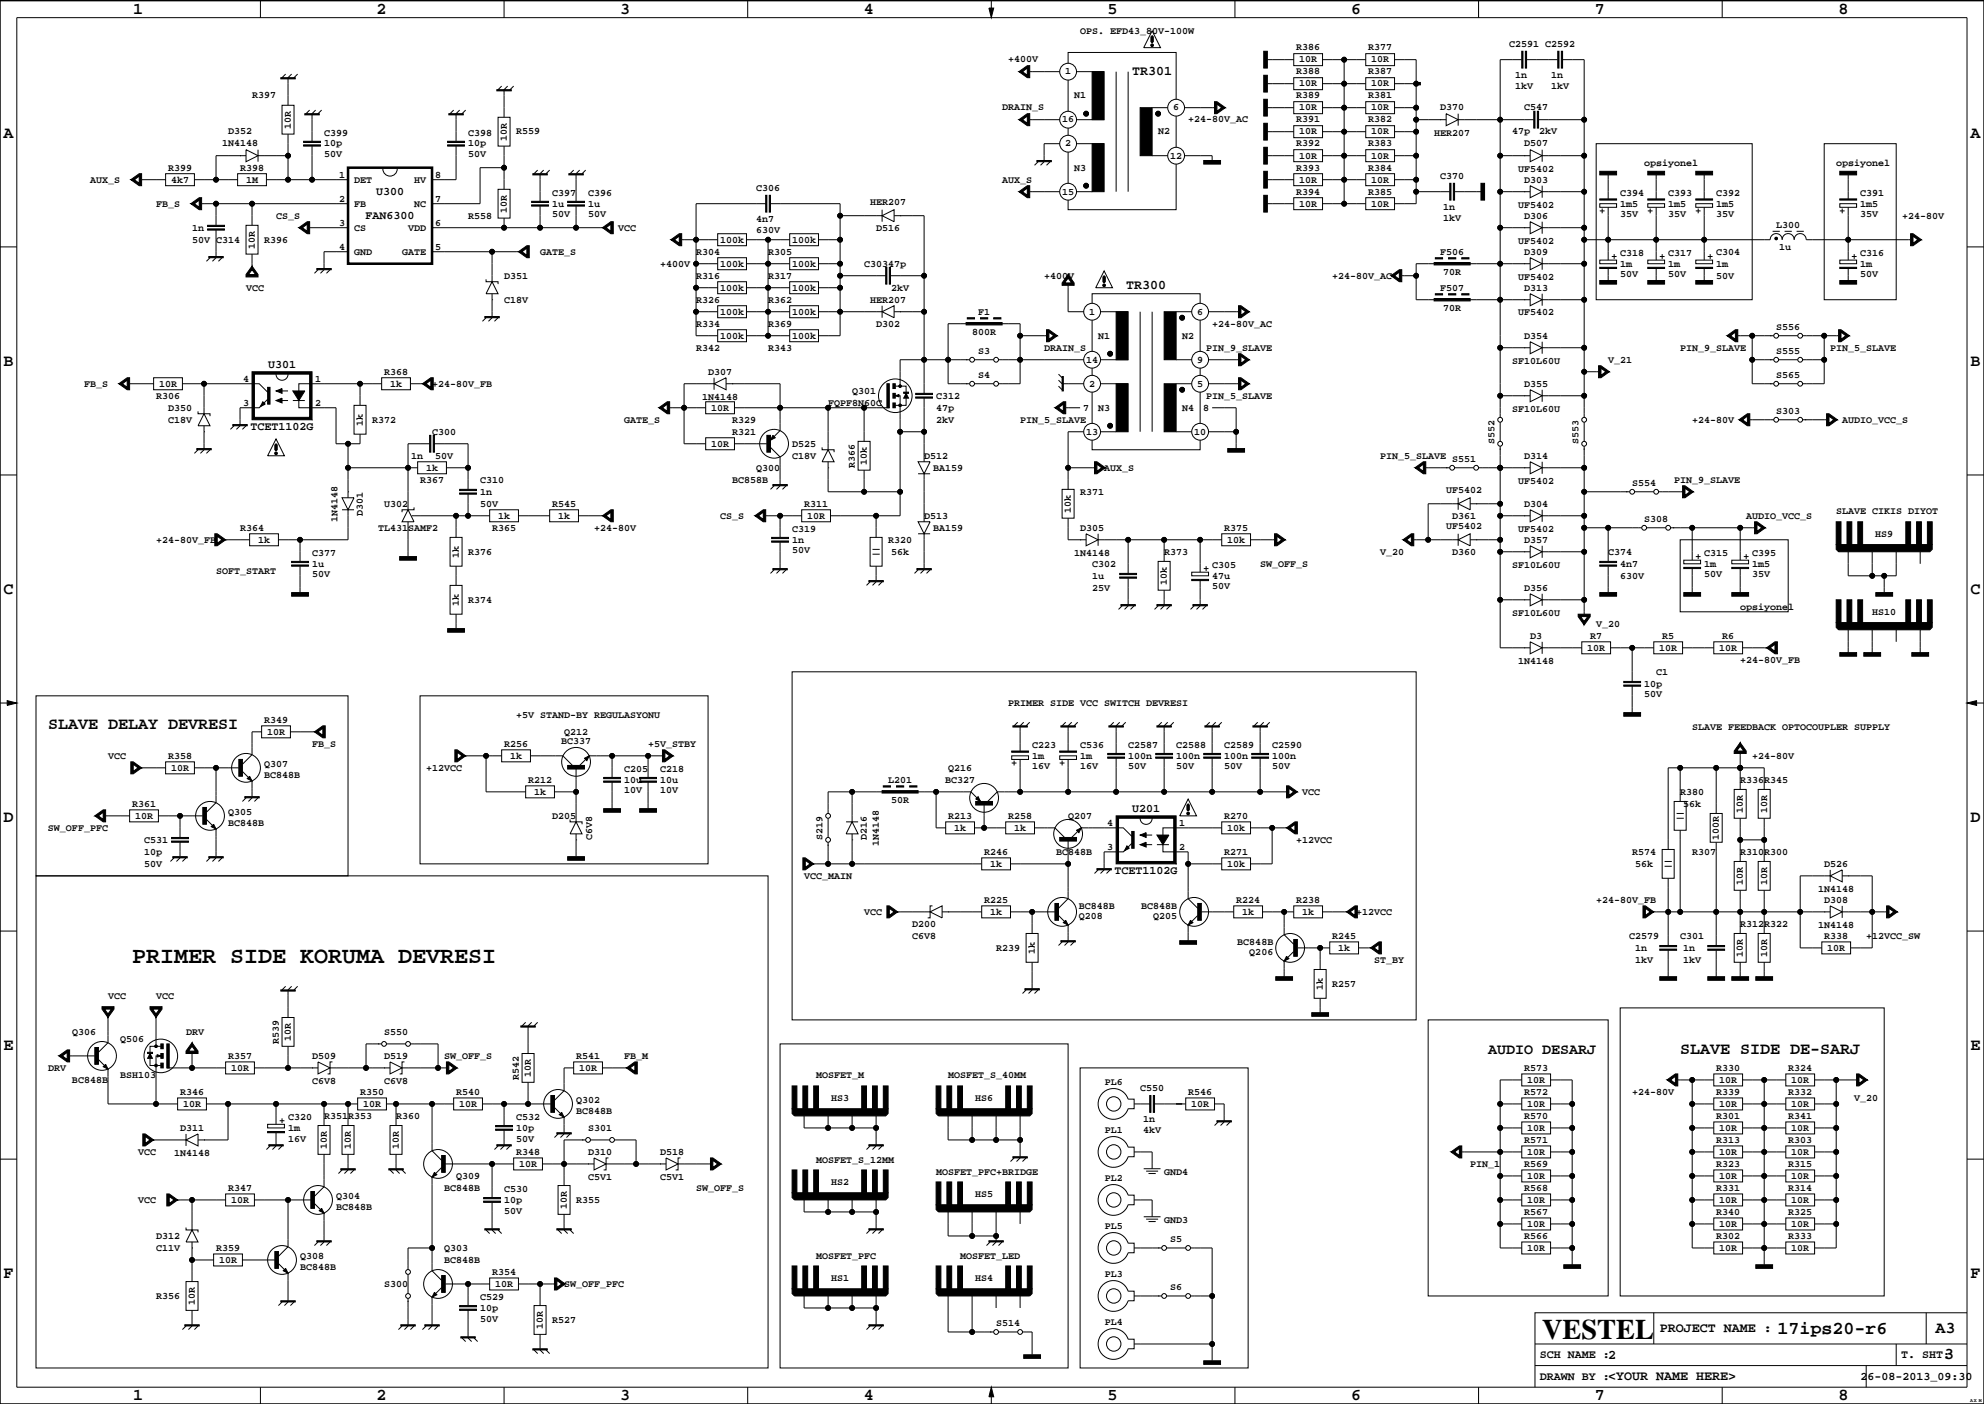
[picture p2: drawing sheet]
<svg xmlns="http://www.w3.org/2000/svg" width="420mm" height="297mm" viewBox="0 0 420 297" stroke-linecap="round" stroke-linejoin="round" font-family="sans-serif">
<defs><g id="words">
<text font-size="6" x="326.3" y="283.3">VESTEL</text>
<text font-size="4.9" x="27.9" y="203.6">PRIMER SIDE KORUMA DEVRESI</text>
<text font-size="3.9" x="376.1" y="282.1">17ips20-r6</text>
<g font-size="3.5">
<text x="28.1" y="2.9">1</text>
<text x="79.7" y="2.9">2</text>
<text x="131.2" y="2.9">3</text>
<text x="182.8" y="2.9">4</text>
<text x="234.3" y="2.9">5</text>
<text x="285.9" y="2.9">6</text>
<text x="337.4" y="2.9">7</text>
<text x="389" y="2.9">8</text>
<text x=".7" y="29.1">A</text>
<text x="416.9" y="29.1">A</text>
<text x=".7" y="77.4">B</text>
<text x="416.9" y="77.4">B</text>
<text x=".7" y="125.6">C</text>
<text x="416.9" y="125.6">C</text>
<text x="10.2" y="154.3">SLAVE DELAY DEVRESI</text>
<text x=".7" y="173.9">D</text>
<text x="416.9" y="173.9">D</text>
<text x=".7" y="222.1">E</text>
<text x="355.5" y="222.9">SLAVE SIDE DE-SARJ</text>
<text x="416.9" y="222.1">E</text>
<text x=".7" y="270.4">F</text>
<text x="416.9" y="270.4">F</text>
<text x="409.5" y="282">A3</text>
<text x="411.4" y="287.6">3</text>
<text x="28.1" y="296.3">1</text>
<text x="79.7" y="296.3">2</text>
<text x="131.2" y="296.3">3</text>
<text x="182.8" y="296.3">4</text>
<text x="234.3" y="296.3">5</text>
<text x="285.9" y="296.3">6</text>
<text x="337.4" y="296.3">7</text>
<text x="389" y="296.3">8</text>
</g>
<text font-size="3.2" x="314.9" y="222.9">AUDIO DESARJ</text>
<g font-size="2.8">
<text x="239.6" y="16">TR301</text>
<text x="238.3" y="61.2">TR300</text>
<text x="351.2" y="281.8">PROJECT NAME :</text>
<text x="340.3" y="287.4">2</text>
<text x="340.3" y="292">&lt;YOUR NAME HERE&gt;</text>
</g>
<g font-size="2.5">
<text x="79.6" y="41.3">U300</text>
<text x="77.3" y="46.3">FAN6300</text>
<text x="56.7" y="77.8">U301</text>
<text x="53" y="91">TCET1102G</text>
<text x="239.6" y="171.8">U201</text>
<text x="235.8" y="185">TCET1102G</text>
<text x="325.8" y="287.3">SCH NAME :</text>
<text x="402.2" y="287.3">T. SHT:</text>
<text x="325.8" y="291.9">DRAWN BY :</text>
<text x="393.7" y="291.9">26-08-2013_09:30</text>
</g>
<g font-size="2.1">
<text x="228.5" y="7.2">OPS. EFD43_80V-100W</text>
<text x="274.3" y="10.7">R386</text>
<text x="289.5" y="10.7">R377</text>
<text x="319.3" y="9.9">C2591 C2592</text>
<text x="213.3" y="13.2">+400V</text>
<text x="225.4" y="15.8">1</text>
<text x="274.3" y="15.8">R388</text>
<text x="274.9" y="13.2">10R</text>
<text x="289.5" y="15.8">R387</text>
<text x="290.1" y="13.2">10R</text>
<text x="320.6" y="16.5">1n</text>
<text x="328.2" y="16.5">1n</text>
<text x="53.3" y="20.8">R397</text>
<text x="212" y="23.4">DRAIN_S</text>
<text x="227.3" y="20.8">N1</text>
<text x="248.2" y="23.4">6</text>
<text x="274.3" y="20.8">R389</text>
<text x="274.9" y="23.4">10R</text>
<text x="274.9" y="18.3">10R</text>
<text x="289.5" y="20.8">R381</text>
<text x="290.1" y="18.3">10R</text>
<text x="290.1" y="23.4">10R</text>
<text x="304.7" y="23.4">D370</text>
<text x="320.6" y="18.8">1kV</text>
<text x="322.5" y="23.4">C547</text>
<text x="328.2" y="18.8">1kV</text>
<text x="48.2" y="28.5">D352</text>
<text x="61.5" y="27.2" transform="rotate(-90 61.5 27.2)">10R</text>
<text x="68.6" y="28.7">C399</text>
<text x="99" y="28.7">C398</text>
<text x="107.3" y="29.8" transform="rotate(-90 107.3 29.8)">10R</text>
<text x="109.2" y="28.5">R559</text>
<text x="224.7" y="25.9">16</text>
<text x="245.1" y="28.5">N2</text>
<text x="251.4" y="25.9">+24-80V_AC</text>
<text x="274.3" y="25.9">R391</text>
<text x="274.9" y="28.5">10R</text>
<text x="289.5" y="25.9">R382</text>
<text x="290.1" y="28.5">10R</text>
<text x="303.5" y="28.7">HER207</text>
<text x="320" y="28.5">47p</text>
<text x="325.7" y="28.5">2kV</text>
<text x="47" y="31">1N4148</text>
<text x="68.6" y="31">10p</text>
<text x="68.6" y="33.3">50V</text>
<text x="99" y="33.3">50V</text>
<text x="99" y="31">10p</text>
<text x="225.4" y="31">2</text>
<text x="247.6" y="33.5">12</text>
<text x="274.3" y="31">R392</text>
<text x="274.9" y="33.5">10R</text>
<text x="289.5" y="31">R383</text>
<text x="290.1" y="33.5">10R</text>
<text x="322.5" y="31">D507</text>
<text x="347.9" y="35.2">opsiyonel</text>
<text x="388.5" y="35.2">opsiyonel</text>
<text x="19" y="38.6">AUX_S</text>
<text x="35.6" y="36.1">R399</text>
<text x="36.2" y="38.6">4k7</text>
<text x="50.8" y="36.1">R398</text>
<text x="52.1" y="38.6">1M</text>
<text x="71.7" y="37.7">1</text>
<text x="74.9" y="38.6">DET</text>
<text x="87.6" y="38.6">HV</text>
<text x="92.1" y="37.7">8</text>
<text x="116.8" y="41.4">C397</text>
<text x="124.4" y="41.4">C396</text>
<text x="160" y="40.4">C306</text>
<text x="212" y="38.6">AUX_S</text>
<text x="224.7" y="41.2">15</text>
<text x="227.3" y="36.1">N3</text>
<text x="274.3" y="36.1">R393</text>
<text x="274.3" y="41.2">R394</text>
<text x="274.9" y="38.6">10R</text>
<text x="289.5" y="41.2">R385</text>
<text x="289.5" y="36.1">R384</text>
<text x="290.1" y="38.6">10R</text>
<text x="304.7" y="37.9">C370</text>
<text x="321.2" y="36.3">UF5402</text>
<text x="322.5" y="38.6">D303</text>
<text x="342.8" y="41.4">C394</text>
<text x="353" y="41.4">C393</text>
<text x="363.1" y="41.4">C392</text>
<text x="393.6" y="41.4">C391</text>
<text x="33" y="43.7">FB_S</text>
<text x="58.4" y="46.2">CS_S</text>
<text x="71.7" y="47.9">3</text>
<text x="71.7" y="42.8">2</text>
<text x="74.9" y="43.7">FB</text>
<text x="87.6" y="43.7">NC</text>
<text x="92.1" y="47.9">6</text>
<text x="92.1" y="42.8">7</text>
<text x="99" y="46.2">R558</text>
<text x="107.3" y="45" transform="rotate(-90 107.3 45)">10R</text>
<text x="116.8" y="43.7">1u</text>
<text x="116.8" y="46">50V</text>
<text x="124.4" y="43.7">1u</text>
<text x="124.4" y="46">50V</text>
<text x="160" y="47">4n7</text>
<text x="184.1" y="43.4">HER207</text>
<text x="274.9" y="43.7">10R</text>
<text x="290.1" y="43.7">10R</text>
<text x="305.4" y="44.5">1n</text>
<text x="305.4" y="46.7">1kV</text>
<text x="321.2" y="43.9">UF5402</text>
<text x="322.5" y="46.2">D306</text>
<text x="342.8" y="43.7">1m5</text>
<text x="342.8" y="46">35V</text>
<text x="353" y="46">35V</text>
<text x="353" y="43.7">1m5</text>
<text x="363.1" y="43.7">1m5</text>
<text x="363.1" y="46">35V</text>
<text x="393.6" y="46">35V</text>
<text x="393.6" y="43.7">1m5</text>
<text x="402.5" y="46.2">+24-80V</text>
<text x="40.6" y="51.3">50V</text>
<text x="40.6" y="48.8">1n</text>
<text x="45.7" y="51.3">C314</text>
<text x="53.9" y="52.6" transform="rotate(-90 53.9 52.6)">10R</text>
<text x="55.9" y="51.3">R396</text>
<text x="71.7" y="53">4</text>
<text x="74.9" y="48.8">CS</text>
<text x="74.9" y="53.8">GND</text>
<text x="85.1" y="53.8">GATE</text>
<text x="86.3" y="48.8">VDD</text>
<text x="92.1" y="53">5</text>
<text x="114.3" y="53.8">GATE_S</text>
<text x="130.8" y="48.8">VCC</text>
<text x="147.3" y="53.8">R304</text>
<text x="152.4" y="51.3">100k</text>
<text x="160" y="49.3">630V</text>
<text x="162.5" y="53.8">R305</text>
<text x="167.6" y="51.3">100k</text>
<text x="185.4" y="48.8">D516</text>
<text x="304.7" y="53.8">F506</text>
<text x="321.2" y="51.6">UF5402</text>
<text x="322.5" y="53.8">D309</text>
<text x="363.1" y="53.8">C304</text>
<text x="375.8" y="48.3">L300</text>
<text x="376.5" y="52.8">1u</text>
<text x="106.7" y="58.9">D351</text>
<text x="139.7" y="56.4">+400V</text>
<text x="147.3" y="58.9">R316</text>
<text x="152.4" y="56.4">100k</text>
<text x="162.5" y="58.9">R317</text>
<text x="167.6" y="56.4">100k</text>
<text x="182.8" y="56.4">C30347p</text>
<text x="220.9" y="58.9">+400V</text>
<text x="281.9" y="58.9">+24-80V_AC</text>
<text x="305.4" y="58.2">70R</text>
<text x="321.2" y="59.2">UF5402</text>
<text x="342.8" y="56.4">1m</text>
<text x="342.8" y="54.1">C318</text>
<text x="342.8" y="58.7">50V</text>
<text x="353" y="58.7">50V</text>
<text x="353" y="54.1">C317</text>
<text x="353" y="56.4">1m</text>
<text x="363.1" y="58.9">50V</text>
<text x="363.1" y="56.4">1m</text>
<text x="393.6" y="56.4">1m</text>
<text x="393.6" y="54.1">C316</text>
<text x="393.6" y="58.7">50V</text>
<text x="52.1" y="61.5">VCC</text>
<text x="106.7" y="64">C18V</text>
<text x="147.3" y="64">R326</text>
<text x="152.4" y="61.5">100k</text>
<text x="162.5" y="64">R362</text>
<text x="167.6" y="61.5">100k</text>
<text x="184.1" y="64">HER207</text>
<text x="188.6" y="61.5">2kV</text>
<text x="304.7" y="61.5">F507</text>
<text x="305.4" y="65.8">70R</text>
<text x="322.5" y="61.5">D313</text>
<text x="147.3" y="69.1">R334</text>
<text x="152.4" y="71.6">100k</text>
<text x="152.4" y="66.5">100k</text>
<text x="162.5" y="69.1">R369</text>
<text x="167.6" y="71.6">100k</text>
<text x="167.6" y="66.5">100k</text>
<text x="185.4" y="69.1">D302</text>
<text x="205.7" y="70.9">800R</text>
<text x="207" y="66.5">F1</text>
<text x="230.5" y="66.5">1</text>
<text x="232.4" y="71.6">N1</text>
<text x="250.1" y="71.6">N2</text>
<text x="253.3" y="66.5">6</text>
<text x="256.5" y="69.1">+24-80V_AC</text>
<text x="321.2" y="66.5">UF5402</text>
<text x="322.5" y="71.6">D354</text>
<text x="375.8" y="69.8">S556</text>
<text x="147.3" y="74.2">R342</text>
<text x="162.5" y="74.2">R343</text>
<text x="207" y="74.9">S3</text>
<text x="220.9" y="74.2">DRAIN_S</text>
<text x="229.8" y="76.7">14</text>
<text x="253.3" y="76.7">9</text>
<text x="255.2" y="74.2">PIN_9_SLAVE</text>
<text x="320" y="77">SF10L60U</text>
<text x="340.3" y="76.7">V_21</text>
<text x="355.5" y="74.2">PIN_9_SLAVE</text>
<text x="375.8" y="74.9">S555</text>
<text x="387.3" y="74.2">PIN_5_SLAVE</text>
<text x="17.8" y="81.8">FB_S</text>
<text x="33.6" y="81.8">10R</text>
<text x="51.4" y="80.9">4</text>
<text x="66.7" y="80.9">1</text>
<text x="81.3" y="79.2">R368</text>
<text x="82.5" y="81.8">1k</text>
<text x="91.4" y="81.8">+24-80V_FB</text>
<text x="149.8" y="79.2">D307</text>
<text x="180.3" y="83.4">Q301</text>
<text x="207" y="80">S4</text>
<text x="230.5" y="81.8">2</text>
<text x="253.3" y="81.8">5</text>
<text x="322.5" y="81.8">D355</text>
<text x="375.8" y="80">S565</text>
<text x="33" y="84.3">R306</text>
<text x="35.6" y="86.9">D350</text>
<text x="35.6" y="89.4">C18V</text>
<text x="51.4" y="86">3</text>
<text x="66.7" y="86">2</text>
<text x="78.7" y="89.4">R372</text>
<text x="132" y="89.4">GATE_S</text>
<text x="148.6" y="84.6">1N4148</text>
<text x="150.5" y="86.9">10R</text>
<text x="154.9" y="89.4">R329</text>
<text x="175.2" y="86">FQPF8N60C</text>
<text x="198.1" y="86.9">47p</text>
<text x="198.1" y="89.4">2kV</text>
<text x="198.1" y="84.3">C312</text>
<text x="215.9" y="89.4">PIN_5_SLAVE</text>
<text x="229.2" y="86.9">7</text>
<text x="232.4" y="86.9">N3</text>
<text x="250.1" y="86.9">N4</text>
<text x="254.6" y="86.9">8</text>
<text x="255.2" y="84.3">PIN_5_SLAVE</text>
<text x="320" y="87.1">SF10L60U</text>
<text x="358.1" y="89.4">+24-80V</text>
<text x="375.8" y="87.6">S303</text>
<text x="389.8" y="89.4">AUDIO_VCC_S</text>
<text x="76.8" y="90.1" transform="rotate(-90 76.8 90.1)">1k</text>
<text x="91.4" y="91.9">C300</text>
<text x="150.5" y="94.5">10R</text>
<text x="154.9" y="91.9">R321</text>
<text x="167.6" y="94.5">D525</text>
<text x="229.8" y="91.9">13</text>
<text x="252.7" y="91.9">10</text>
<text x="316.2" y="93.9" transform="rotate(-90 316.2 93.9)">S552</text>
<text x="334" y="93.9" transform="rotate(-90 334 93.9)">S553</text>
<text x="87" y="97">1n</text>
<text x="90.1" y="99.6">1k</text>
<text x="92.1" y="97">50V</text>
<text x="160" y="99.6">Q300</text>
<text x="167.6" y="97">C18V</text>
<text x="180.9" y="99" transform="rotate(-90 180.9 99)">R366</text>
<text x="183.4" y="98.3" transform="rotate(-90 183.4 98.3)">10k</text>
<text x="195.5" y="97">D512</text>
<text x="197.4" y="99.6">BA159</text>
<text x="233.6" y="99.6">AUX_S</text>
<text x="292" y="97">PIN_5_SLAVE</text>
<text x="307.3" y="97.8">S551</text>
<text x="322.5" y="97">D314</text>
<text x="81.3" y="107.2">U302</text>
<text x="88.9" y="102.1">R367</text>
<text x="101.6" y="104.6">1n</text>
<text x="101.6" y="107.2">50V</text>
<text x="101.6" y="102.1">C310</text>
<text x="116.8" y="107.2">R545</text>
<text x="154.9" y="102.1">BC858B</text>
<text x="170.1" y="107.2">R311</text>
<text x="228.5" y="104.6">R371</text>
<text x="306" y="104.4">UF5402</text>
<text x="321.2" y="102.4">UF5402</text>
<text x="322.5" y="107.2">D304</text>
<text x="345.4" y="102.9">S554</text>
<text x="354.2" y="102.1">PIN_9_SLAVE</text>
<text x="50.8" y="112.3">R364</text>
<text x="71.4" y="110.4" transform="rotate(-90 71.4 110.4)">1N4148</text>
<text x="76.8" y="109.1" transform="rotate(-90 76.8 109.1)">D301</text>
<text x="80" y="112.3">TL431SAMF2</text>
<text x="104.1" y="112.3">R365</text>
<text x="105.4" y="109.7">1k</text>
<text x="118.1" y="109.7">1k</text>
<text x="125.7" y="112.3">+24-80V</text>
<text x="152.4" y="109.7">CS_S</text>
<text x="167.6" y="112.5">C319</text>
<text x="170.8" y="109.7">10R</text>
<text x="195.5" y="109.7">D513</text>
<text x="197.4" y="112.3">BA159</text>
<text x="226.6" y="108.5" transform="rotate(-90 226.6 108.5)">10k</text>
<text x="228.5" y="112.3">D305</text>
<text x="259" y="112.3">R375</text>
<text x="306" y="112">UF5402</text>
<text x="307.3" y="109.7">D361</text>
<text x="321.2" y="112.5">UF5402</text>
<text x="347.9" y="110.5">S308</text>
<text x="369.5" y="109.7">AUDIO_VCC_S</text>
<text x="388.5" y="108.8">SLAVE CIKIS DIYOT</text>
<text x="396.8" y="113.5">HS9</text>
<text x="33" y="114.8">+24-80V_FB</text>
<text x="54.6" y="114.8">1k</text>
<text x="66" y="119.9">1u</text>
<text x="66" y="117.6">C377</text>
<text x="97.1" y="118" transform="rotate(-90 97.1 118)">1k</text>
<text x="99" y="117.3">R376</text>
<text x="167.6" y="114.8">1n</text>
<text x="167.6" y="117.1">50V</text>
<text x="187.9" y="114.8">R320</text>
<text x="188.6" y="117.3">56k</text>
<text x="227.3" y="117.6">1N4148</text>
<text x="231.1" y="119.9">C302</text>
<text x="246.3" y="117.3">R373</text>
<text x="259.7" y="114.8">10k</text>
<text x="266.6" y="119.9">SW_OFF_S</text>
<text x="292" y="117.3">V_20</text>
<text x="307.3" y="117.3">D360</text>
<text x="322.5" y="114.8">D357</text>
<text x="340.3" y="117.3">C374</text>
<text x="342.8" y="119.9">4n7</text>
<text x="360.6" y="117.6">C315</text>
<text x="360.6" y="119.9">1m</text>
<text x="370.8" y="117.6">C395</text>
<text x="370.8" y="119.9">1m5</text>
<text x="45.7" y="121.5">SOFT_START</text>
<text x="66" y="122.2">50V</text>
<text x="231.1" y="122.4">1u</text>
<text x="231.1" y="125">25V</text>
<text x="246.9" y="123.7" transform="rotate(-90 246.9 123.7)">10k</text>
<text x="256.5" y="120.1">C305</text>
<text x="256.5" y="122.4">47u</text>
<text x="256.5" y="124.7">50V</text>
<text x="320" y="120.1">SF10L60U</text>
<text x="322.5" y="125">D356</text>
<text x="342.8" y="122.4">630V</text>
<text x="360.6" y="122.2">50V</text>
<text x="370.8" y="122.2">35V</text>
<text x="97.1" y="128.2" transform="rotate(-90 97.1 128.2)">1k</text>
<text x="99" y="127.5">R374</text>
<text x="320" y="130.3">SF10L60U</text>
<text x="368.2" y="129.1">opsiyonel</text>
<text x="396.1" y="130">HS10</text>
<text x="323.8" y="135.1">D3</text>
<text x="335.8" y="137.7">10R</text>
<text x="336.5" y="135.1">R7</text>
<text x="337.7" y="132.6">V_20</text>
<text x="351.1" y="137.7">10R</text>
<text x="351.7" y="135.1">R5</text>
<text x="363.8" y="137.7">10R</text>
<text x="364.4" y="135.1">R6</text>
<text x="321.2" y="140.4">1N4148</text>
<text x="350.4" y="142.7">C1</text>
<text x="368.2" y="140.2">+24-80V_FB</text>
<text x="213.3" y="149.5">PRIMER SIDE VCC SWITCH DEVRESI</text>
<text x="347.9" y="145.3">10p</text>
<text x="347.9" y="147.6">50V</text>
<text x="55.9" y="152.9">R349</text>
<text x="56.5" y="155.4">10R</text>
<text x="109.2" y="152">+5V STAND-BY REGULASYONU</text>
<text x="119.4" y="155.4">Q212</text>
<text x="358.1" y="154.5">SLAVE FEEDBACK OPTOCOUPLER SUPPLY</text>
<text x="22.9" y="160.5">VCC</text>
<text x="35.6" y="160.5">R358</text>
<text x="66" y="158">FB_S</text>
<text x="106.7" y="158">R256</text>
<text x="107.9" y="160.5">1k</text>
<text x="118.7" y="157.5">BC337</text>
<text x="137.1" y="158">+5V_STBY</text>
<text x="218.4" y="158.2">C223</text>
<text x="218.4" y="160.5">1m</text>
<text x="228.5" y="160.5">1m</text>
<text x="228.5" y="158.2">C536</text>
<text x="238.7" y="158.2">C2587</text>
<text x="238.7" y="160.5">100n</text>
<text x="248.9" y="158.2">C2588</text>
<text x="248.9" y="160.5">100n</text>
<text x="259" y="158.2">C2589</text>
<text x="259" y="160.5">100n</text>
<text x="269.2" y="160.5">100n</text>
<text x="269.2" y="158.2">C2590</text>
<text x="370.8" y="160.5">+24-80V</text>
<text x="36.2" y="163">10R</text>
<text x="55.9" y="162.3">Q307</text>
<text x="55.9" y="164.6">BC848B</text>
<text x="90.1" y="163">+12VCC</text>
<text x="111.7" y="165.6">R212</text>
<text x="132" y="163.3">C205</text>
<text x="132" y="165.6">10u</text>
<text x="132" y="167.9">10V</text>
<text x="139.7" y="163.3">C218</text>
<text x="139.7" y="165.6">10u</text>
<text x="139.7" y="167.9">10V</text>
<text x="187.9" y="165.6">L201</text>
<text x="200" y="165.6">BC327</text>
<text x="200.6" y="163">Q216</text>
<text x="218.4" y="162.8">16V</text>
<text x="228.5" y="162.8">16V</text>
<text x="238.7" y="162.8">50V</text>
<text x="248.9" y="162.8">50V</text>
<text x="259" y="162.8">50V</text>
<text x="269.2" y="162.8">50V</text>
<text x="368.2" y="165.6">R336R345</text>
<text x="27.9" y="170.7">R361</text>
<text x="28.6" y="173.2">10R</text>
<text x="48.2" y="172.4">Q305</text>
<text x="113" y="168.1">1k</text>
<text x="116.8" y="173.2">D205</text>
<text x="188.6" y="169.9">50R</text>
<text x="200.6" y="173.2">R213</text>
<text x="213.3" y="173.2">R258</text>
<text x="226" y="173.2">Q207</text>
<text x="259" y="173.2">R270</text>
<text x="275.5" y="168.1">VCC</text>
<text x="355.5" y="168.1">R380</text>
<text x="356.2" y="170.7">56k</text>
<text x="368.8" y="172" transform="rotate(-90 368.8 172)">10R</text>
<text x="373.9" y="172" transform="rotate(-90 373.9 172)">10R</text>
<text x="10.2" y="175.7">SW_OFF_PFC</text>
<text x="30.5" y="178.3">C531</text>
<text x="48.2" y="174.7">BC848B</text>
<text x="125.3" y="177.7" transform="rotate(-90 125.3 177.7)">C6V8</text>
<text x="174" y="177.7" transform="rotate(-90 174 177.7)">S219</text>
<text x="183.4" y="177.7" transform="rotate(-90 183.4 177.7)">D216</text>
<text x="186" y="179" transform="rotate(-90 186 179)">1N4148</text>
<text x="201.9" y="175.7">1k</text>
<text x="214.6" y="175.7">1k</text>
<text x="234.3" y="174.8">4</text>
<text x="234.3" y="179.9">3</text>
<text x="249.5" y="179.9">2</text>
<text x="249.5" y="174.8">1</text>
<text x="259.7" y="175.7">10k</text>
<text x="274.3" y="178.3">+12VCC</text>
<text x="363.7" y="177.7" transform="rotate(-90 363.7 177.7)">100R</text>
<text x="30.5" y="180.8">10p</text>
<text x="30.5" y="183.4">50V</text>
<text x="170.1" y="185.9">VCC_MAIN</text>
<text x="208.2" y="180.8">R246</text>
<text x="209.5" y="183.4">1k</text>
<text x="223.5" y="180.8">BC848B</text>
<text x="259" y="180.8">R271</text>
<text x="259.7" y="183.4">10k</text>
<text x="345.4" y="180.8">R574</text>
<text x="346" y="183.4">56k</text>
<text x="358.1" y="180.8">R307</text>
<text x="368.2" y="180.8">R310R300</text>
<text x="386" y="183.4">D526</text>
<text x="208.2" y="191">R225</text>
<text x="261.6" y="191">R224</text>
<text x="274.3" y="191">R238</text>
<text x="337.7" y="191">+24-80V_FB</text>
<text x="368.8" y="187.2" transform="rotate(-90 368.8 187.2)">10R</text>
<text x="373.9" y="187.2" transform="rotate(-90 373.9 187.2)">10R</text>
<text x="384.7" y="188.7">1N4148</text>
<text x="386" y="191">D308</text>
<text x="182.8" y="193.5">VCC</text>
<text x="193" y="196.1">D200</text>
<text x="209.5" y="193.5">1k</text>
<text x="228.3" y="192.2">BC848B</text>
<text x="228.3" y="194.5">Q208</text>
<text x="241.5" y="192.2">BC848B</text>
<text x="244" y="194.5">Q205</text>
<text x="262.8" y="193.5">1k</text>
<text x="275.5" y="193.5">1k</text>
<text x="287" y="193.5">+12VCC</text>
<text x="368.2" y="196.1">R312R322</text>
<text x="384.7" y="196.3">1N4148</text>
<text x="193" y="198.6">C6V8</text>
<text x="210.8" y="201.1">R239</text>
<text x="219" y="201.8" transform="rotate(-90 219 201.8)">1k</text>
<text x="261.8" y="199.9">BC848B</text>
<text x="264.4" y="202.2">Q206</text>
<text x="281.9" y="198.6">R245</text>
<text x="283.1" y="201.1">1k</text>
<text x="290.8" y="203.7">ST_BY</text>
<text x="344.7" y="198.6">C2579</text>
<text x="346" y="201.1">1n</text>
<text x="346" y="203.7">1kV</text>
<text x="355.5" y="198.6">C301</text>
<text x="356.2" y="201.1">1n</text>
<text x="356.2" y="203.7">1kV</text>
<text x="368.8" y="202.4" transform="rotate(-90 368.8 202.4)">10R</text>
<text x="373.9" y="202.4" transform="rotate(-90 373.9 202.4)">10R</text>
<text x="386" y="198.6">R338</text>
<text x="386.6" y="201.1">10R</text>
<text x="394.9" y="198.6">+12VCC_SW</text>
<text x="279.9" y="209.4" transform="rotate(-90 279.9 209.4)">1k</text>
<text x="281.9" y="208.8">R257</text>
<text x="22.9" y="211.3">VCC</text>
<text x="33" y="211.3">VCC</text>
<text x="15.2" y="218.9">Q306</text>
<text x="25.4" y="220.6">Q506</text>
<text x="39.4" y="218.9">DRV</text>
<text x="59" y="220.9" transform="rotate(-90 59 220.9)">R539</text>
<text x="61.5" y="220.2" transform="rotate(-90 61.5 220.2)">10R</text>
<text x="81.3" y="218.9">S550</text>
<text x="10.2" y="226.5">DRV</text>
<text x="48.2" y="224">R357</text>
<text x="48.9" y="226.5">10R</text>
<text x="66" y="224">D509</text>
<text x="81.3" y="224">D519</text>
<text x="94" y="224">SW_OFF_S</text>
<text x="112.3" y="227.8" transform="rotate(-90 112.3 227.8)">10R</text>
<text x="121.9" y="224">R541</text>
<text x="122.5" y="226.5">10R</text>
<text x="132" y="224">FB_M</text>
<text x="322.5" y="226.5">R573</text>
<text x="363.1" y="226.5">R330</text>
<text x="378.4" y="226.5">R324</text>
<text x="15.2" y="229.1">BC848B</text>
<text x="25.4" y="228.2">BSH103</text>
<text x="38.1" y="231.6">R346</text>
<text x="66" y="229.3">C6V8</text>
<text x="76.2" y="231.6">R350</text>
<text x="81.3" y="229.3">C6V8</text>
<text x="96.5" y="231.6">R540</text>
<text x="109.8" y="228.5" transform="rotate(-90 109.8 228.5)">R542</text>
<text x="121.9" y="233.4">Q302</text>
<text x="172.7" y="228.2">MOSFET_M</text>
<text x="175.9" y="232.9">HS3</text>
<text x="200.6" y="228.2">MOSFET_S_40MM</text>
<text x="206.3" y="232.9">HS6</text>
<text x="233.8" y="229.6">PL6</text>
<text x="241.2" y="230.8">C550</text>
<text x="251.4" y="231.6">R546</text>
<text x="322.5" y="231.6">R572</text>
<text x="323.1" y="229.1">10R</text>
<text x="345.4" y="231.6">+24-80V</text>
<text x="363.1" y="231.6">R339</text>
<text x="363.8" y="229.1">10R</text>
<text x="378.4" y="231.6">R332</text>
<text x="379" y="229.1">10R</text>
<text x="392.3" y="232.9">V_20</text>
<text x="38.1" y="239.2">D311</text>
<text x="38.7" y="234.1">10R</text>
<text x="60.9" y="236.9">C320</text>
<text x="60.9" y="239.2">1m</text>
<text x="68.6" y="236.7">R351R353</text>
<text x="76.8" y="234.1">10R</text>
<text x="83.8" y="236.7">R360</text>
<text x="97.1" y="234.1">10R</text>
<text x="109.2" y="236.9">C532</text>
<text x="109.2" y="239.2">10p</text>
<text x="121.9" y="235.7">BC848B</text>
<text x="124.4" y="239.2">S301</text>
<text x="233.8" y="239.7">PL1</text>
<text x="241.9" y="237.4">1n</text>
<text x="241.9" y="239.7">4kV</text>
<text x="252" y="234.1">10R</text>
<text x="322.5" y="236.7">R570</text>
<text x="323.1" y="239.2">10R</text>
<text x="323.1" y="234.1">10R</text>
<text x="363.1" y="236.7">R301</text>
<text x="363.8" y="234.1">10R</text>
<text x="363.8" y="239.2">10R</text>
<text x="378.4" y="236.7">R341</text>
<text x="379" y="234.1">10R</text>
<text x="379" y="239.2">10R</text>
<text x="29.2" y="244.3">VCC</text>
<text x="36.8" y="244.6">1N4148</text>
<text x="60.9" y="241.5">16V</text>
<text x="69.2" y="243.1" transform="rotate(-90 69.2 243.1)">10R</text>
<text x="74.2" y="243.1" transform="rotate(-90 74.2 243.1)">10R</text>
<text x="84.4" y="243.1" transform="rotate(-90 84.4 243.1)">10R</text>
<text x="109.2" y="244.3">R348</text>
<text x="109.2" y="241.5">50V</text>
<text x="124.4" y="244.3">D310</text>
<text x="139.7" y="244.3">D518</text>
<text x="172.7" y="245.9">MOSFET_S_12MM</text>
<text x="322.5" y="241.8">R571</text>
<text x="323.1" y="244.3">10R</text>
<text x="363.1" y="241.8">R313</text>
<text x="363.8" y="244.3">10R</text>
<text x="378.4" y="241.8">R303</text>
<text x="379" y="244.3">10R</text>
<text x="48.2" y="251.9">R347</text>
<text x="94" y="251.9">BC848B</text>
<text x="96.5" y="249.4">Q309</text>
<text x="109.8" y="246.8">10R</text>
<text x="124.4" y="249.6">C5V1</text>
<text x="139.7" y="249.6">C5V1</text>
<text x="147.3" y="251.9">SW_OFF_S</text>
<text x="175.9" y="250.7">HS2</text>
<text x="198.1" y="248.5">MOSFET_PFC+BRIDGE</text>
<text x="233.8" y="249.9">PL2</text>
<text x="246.3" y="248.5">GND4</text>
<text x="311.1" y="246.8">PIN_1</text>
<text x="322.5" y="251.9">R568</text>
<text x="322.5" y="246.8">R569</text>
<text x="323.1" y="249.4">10R</text>
<text x="363.1" y="246.8">R323</text>
<text x="363.1" y="251.9">R331</text>
<text x="363.8" y="249.4">10R</text>
<text x="378.4" y="251.9">R314</text>
<text x="378.4" y="246.8">R315</text>
<text x="379" y="249.4">10R</text>
<text x="29.2" y="254.5">VCC</text>
<text x="48.9" y="254.5">10R</text>
<text x="71.1" y="253.7">Q304</text>
<text x="71.1" y="256">BC848B</text>
<text x="106.7" y="252.2">C530</text>
<text x="106.7" y="254.5">10p</text>
<text x="106.7" y="256.7">50V</text>
<text x="119.9" y="255.8" transform="rotate(-90 119.9 255.8)">10R</text>
<text x="121.9" y="254.5">R355</text>
<text x="206.3" y="253.2">HS5</text>
<text x="322.5" y="257">R567</text>
<text x="323.1" y="254.5">10R</text>
<text x="363.1" y="257">R340</text>
<text x="363.8" y="254.5">10R</text>
<text x="378.4" y="257">R325</text>
<text x="379" y="254.5">10R</text>
<text x="33" y="262.1">D312</text>
<text x="233.8" y="260.1">PL5</text>
<text x="246.3" y="258.6">GND3</text>
<text x="247.6" y="262.8">S5</text>
<text x="322.5" y="262.1">R566</text>
<text x="323.1" y="259.5">10R</text>
<text x="363.1" y="262.1">R302</text>
<text x="363.8" y="259.5">10R</text>
<text x="378.4" y="262.1">R333</text>
<text x="379" y="259.5">10R</text>
<text x="33" y="264.6">C11V</text>
<text x="45.7" y="264.6">R359</text>
<text x="46.3" y="267.2">10R</text>
<text x="63.5" y="268.7">BC848B</text>
<text x="63.5" y="266.4">Q308</text>
<text x="94" y="267.2">BC848B</text>
<text x="94" y="264.6">Q303</text>
<text x="104.1" y="269.7">R354</text>
<text x="172.7" y="266.3">MOSFET_PFC</text>
<text x="203.2" y="266.3">MOSFET_LED</text>
<text x="323.1" y="264.6">10R</text>
<text x="363.8" y="264.6">10R</text>
<text x="379" y="264.6">10R</text>
<text x="33" y="274.8">R356</text>
<text x="81.3" y="272.2">S300</text>
<text x="101.6" y="275">C529</text>
<text x="104.8" y="272.2">10R</text>
<text x="119.4" y="272.2">SW_OFF_PFC</text>
<text x="175.9" y="271">HS1</text>
<text x="206.3" y="271">HS4</text>
<text x="233.8" y="270.2">PL3</text>
<text x="247.6" y="273">S6</text>
<text x="41.2" y="276.1" transform="rotate(-90 41.2 276.1)">10R</text>
<text x="101.6" y="277.3">10p</text>
<text x="101.6" y="279.6">50V</text>
<text x="114.9" y="281.2" transform="rotate(-90 114.9 281.2)">10R</text>
<text x="116.8" y="279.9">R527</text>
<text x="210.8" y="280.6">S514</text>
<text x="233.8" y="280.4">PL4</text>
</g>
<text font-size="1.1" x="416.9" y="296.6">AX M</text>
</g></defs>
<g fill="none" stroke="#000" stroke-width=".21">
<path d="M3.6 3.7h412.6v289.8h-412.6zM55.1 .2v3.5M60.4 15.7l-.7 .7M60.9 16.7v5.6M61.7 15.7l-.8 .7M63 15.7l-.8 .7M106.1 18.2l-.7 .8M106.7 .2v3.5M106.7 19.2v5.6M107.4 18.2l-.7 .8M108.7 18.2l-.8 .8M158.2 .2v3.5"/>
<path d="M209.8 .2v1.5M217.9 15.2h6.3M226 13.4v-2.3h22.9v9.9M226 16.9v6.6M227.8 15.2h5.8M236.2 15.2v25.4M238.7 15.2v25.4M243.8 6.5l1.8 3.6h-3.6zM261.3 .2v3.5M268.2 17.7h5.5M268.2 12.6h5.5M273.7 11.4h6.1v2.5h-6.1z"/>
<path d="M273.7 16.4h6.1v2.6h-6.1zM279.8 17.7h9.2M279.8 12.6h9.2M284.4 12.6v30.5M289 16.4h6.1v2.6h-6.1zM289 11.4h6.1v2.5h-6.1zM295.1 12.6h4.6v30.5h-4.6M295.1 17.7h5.2M312.9 .2v3.5M322 12.6h-4.6v75.7M323 12.6h6.6M330.6 12.6h4.6v75.7"/>
<path d="M364.4 .2v3.5M419.9 .1h-419.9v296.9M30 38h5M35 36.7h6.1v2.6h-6.1zM41.1 38h9.2M50.3 36.7h6.1v2.6h-6.1zM50.8 32.9h.1M52.1 31.7l2.5 1.2-2.5 1.3zM52.1 32.9h-6.4v5.1M54.6 32.9h6.3M54.6 31.7v2.5M56.4 38h17.2"/>
<path d="M59.7 22.3h2.5v6.1h-2.5zM60.9 28.4v9.6M65.5 23.3l-.7 .8M66 24.3v5.6M66 30.9v7.1M66.8 23.3l-.8 .8M68.1 23.3l-.8 .8M81 35.7a1.52 1.52 0 0 0 1.5 1.6 1.52 1.52 0 0 0 1.6-1.6M96 23.3l-.8 .8M96.5 30.9v7.1h-5.1M96.5 24.3v5.6M97.3 23.3l-.8 .8"/>
<path d="M98.5 23.3l-.7 .8M105.4 24.8h2.5v6.1h-2.5zM106.7 35.5h-5.1v7.6h-10.2M106.7 30.9v9.1M113.8 36l-.8 .7M114.3 37v5.6M115 36l-.7 .7M116.3 36l-.8 .7M121.4 36l-.8 .7M121.9 37v5.6M122.7 36l-.8 .7M123.9 36l-.7 .7"/>
<path d="M217.9 25.3h6.3M219.7 34.2l-.8 .8M220.9 34.2l-.7 .8M222.2 34.2l-.8 .8M224.2 30.4h-3.3v3.6M226 27.1v1.5M226 32.2v6.6M227.8 25.3h5.8M227.8 30.4h5.8M243.8 22.8h3.3M243.8 32.9h3.3M248.9 34.7v9.7h-22.9v-2.1"/>
<path d="M248.9 24.6v6.6M250.6 32.9h5.9v1.1M250.6 22.8h6.4M268.2 38h5.5M268.2 22.8h5.5M268.2 32.9h5.5M268.2 27.9h5.5M273.7 21.5h6.1v2.6h-6.1zM273.7 26.6h6.1v2.5h-6.1zM273.7 31.7h6.1v2.5h-6.1zM273.7 36.7h6.1v2.6h-6.1zM279.8 38h9.2"/>
<path d="M279.8 22.8h9.2M279.8 32.9h9.2M279.8 27.9h9.2M289 36.7h6.1v2.6h-6.1zM289 31.7h6.1v2.5h-6.1zM289 26.6h6.1v2.5h-6.1zM289 21.5h6.1v2.6h-6.1zM295.1 38h4.6M295.1 22.8h4.6M295.1 32.9h4.6M295.1 27.9h4.6M299.7 25.3h6.3"/>
<path d="M304.7 25.3h.1M306 24.1l2.5 1.2-2.5 1.3zM308.5 24.1v2.5M308.5 25.3h16M317.4 32.9h6.4M322.5 32.9h.1M323.8 39.3l2.5 1.3-2.5 1.2zM323.8 31.7l2.5 1.2-2.5 1.3zM325.6 25.3h9.6M326.3 31.7v2.5M326.3 39.3v2.5M326.3 32.9h8.9"/>
<path d="M337.7 30.4h33.1v33h-33.1zM340.3 37v5.1M350.4 37v5.1M360.6 37v5.1M386 30.4h15.2v33h-15.2zM391.1 37v5.1M0 52.2h3.6M42.7 43.1h30.9M44.4 54.5l-.7 .8M45.7 43.1v4.6M45.7 48.7v5.6M45.7 54.5l-.8 .8"/>
<path d="M47 54.5l-.8 .8M52.1 47.7h2.5v6.1h-2.5zM53.3 55.8h.1M53.3 43.1v4.6M53.3 53.8v2.5M65.5 48.2h8.1M67.3 57.1l-.8 .7M68.6 57.1l-.8 .7M69.8 57.1l-.7 .7M73.6 53.3h-5v3.5M91.4 53.3h18.3M91.4 48.2h36.1"/>
<path d="M102.8 59.1v.5h2.6v.5M104.1 59.6l1.3 2.5h-2.6zM104.1 53.3v6.3M105.4 40h2.5v6.1h-2.5zM106.7 48.2h.1M106.7 46.1v2.1M114.3 43.6v4.6M121.9 43.6v4.6M144.2 50.7h7.7M147.3 55.8h4.6M151.9 49.4h6.1v2.6h-6.1zM151.9 54.5h6.1v2.6h-6.1z"/>
<path d="M151.9 59.6h6.1v2.5h-6.1zM158 55.8h9.1M158 50.7h9.1M162 43.1h-14.7v27.9h4.6M162.5 50.7v20.3M163 43.1h14.8v27.9h-4.6M167.1 49.4h6.1v2.6h-6.1zM167.1 54.5h6.1v2.6h-6.1zM167.1 59.6h6.1v2.5h-6.1zM173.2 55.8h4.6M173.2 50.7h4.6M177.8 58.3h9.6"/>
<path d="M177.8 45.6h8.8M186.6 45.6l2.6-1.2v2.5zM186.6 44.4v2.5M188.4 58.3h7.1M189.2 45.6h6.3v37.6M190.5 45.6h.1M217.9 40.6h6.3M227.8 40.6h3.3M233.6 57.3l1.8 3.6h-3.6zM268.2 43.1h5.5M273.7 41.8h6.1v2.6h-6.1zM279.8 43.1h9.2"/>
<path d="M289 41.8h6.1v2.6h-6.1zM296.6 58.3h3.1M299.7 40.6h7.1M303.5 55.8h-3.8v7.6h3.8M307.8 40.6h5.6M311.1 55.8h12.7M317.4 48.2h6.4M317.4 40.6h6.4M322.5 40.6h.1M322.5 48.2h.1M322.5 55.8h.1M323.8 46.9l2.5 1.3-2.5 1.2z"/>
<path d="M323.8 54.5l2.5 1.3-2.5 1.3zM326.3 46.9v2.5M326.3 54.5v2.6M326.3 48.2h8.9M326.3 40.6h8.9M326.3 55.8h8.9M335.2 50.7h39.4a1.27 1.27 0 0 1 1.2-1.3 1.27 1.27 0 0 1 1.3 1.3 1.27 1.27 0 0 1 1.3-1.3 1.27 1.27 0 0 1 1.2 1.3 1.27 1.27 0 0 1 1.3-1.3 1.27 1.27 0 0 1 1.3 1.3h22.1M338.5 55h3.6v.8h-3.6zM338.5 43.1h3.6v.8h-3.6zM338.5 44.6h1M339 44.1v1M340.3 58.3h.1"/>
<path d="M340.3 43.9v11.1M340.3 56.8v2.5M341 54.3h1.1M341.6 53.8v1M348.7 55h3.5v.8h-3.5zM348.7 43.1h3.5v.8h-3.5zM348.7 44.6h1M349.2 44.1v1M350.4 58.3h.1M350.4 43.9v11.1M350.4 56.8v2.5M351.2 54.3h1"/>
<path d="M351.7 53.8v1M358.8 55h3.6v.8h-3.6zM358.8 43.1h3.6v.8h-3.6zM358.8 44.6h1M359.3 44.1v1M360.6 58.3h.1M360.6 43.9v11.1M360.6 56.8v2.5M361.4 54.3h1M361.9 53.8v1M375.1 48.9h1.5M377.6 48.9h1.5"/>
<path d="M380.2 48.9h1.5M389.3 55h3.5v.8h-3.5zM389.3 43.1h3.5v.8h-3.5zM389.3 44.6h1M389.8 44.1v1M391.1 58.3h.1M391.1 43.9v11.1M391.1 56.8v2.5M391.8 54.3h1M392.3 53.8v1M416.2 52.2h3.6M32.5 79.9h6.1v2.6h-6.1z"/>
<path d="M58.4 79.2a1.27 1.27 0 0 0 1.3 1.3 1.27 1.27 0 0 0 1.2-1.3M80.8 79.9h6v2.6h-6zM102.8 67.2l-.7 .8M104.1 66h.1M104.1 63.4h.1M104.1 62.1v4.9M104.1 67.2l-.7 .8M105.4 67.2l-.8 .8M147.3 66h4.6M147.3 60.9h4.6M151.1 79.9v2.6M151.9 69.8h6.1v2.5h-6.1z"/>
<path d="M151.9 64.7h6.1v2.5h-6.1zM158 66h9.1M158 71h9.1M158 60.9h9.1M167.1 69.8h6.1v2.5h-6.1zM167.1 64.7h6.1v2.5h-6.1zM173.2 66h13.4M173.2 60.9h4.6M186.6 66l2.6-1.3v2.5zM186.6 64.7v2.5M189.2 66h6.3M190.5 66h.1"/>
<path d="M204.4 68.5h-3.8v12.7h4.6M205.2 76.1h-14.7v5.6h-1.1M206.2 76.1h4.1M211.3 76.1h18M212 68.5h3.9v12.7h-4.6M215.9 71h5.5M224 79.2l.7 .7M226 60.4v5.6h3.3M231.1 64.2v-2.1h22.8v2.1M231.1 67.7v6.6M231.1 77.9v1.5M232.9 76.1h5.8"/>
<path d="M232.9 66h5.8M241.2 66v25.3M243.8 66v25.3M248.9 76.1h3.3M248.9 66h3.3M253.9 67.7v6.6M253.9 77.9v1.5M255.7 76.1h6.4M255.7 66h6.4M311.1 63.4h12.7M317.4 73.6h6.4M322.5 63.4h.1"/>
<path d="M322.5 73.6h.1M323.8 62.1l2.5 1.3-2.5 1.3zM323.8 72.3l2.5 1.3-2.5 1.2zM326.3 62.1v2.6M326.3 72.3v2.5M326.3 63.4h8.9M326.3 73.6h8.9M335.2 78.6h3.1M367.7 71h7.6M370.8 71v10.2h4.5M370.8 76.1h4.5M376.3 76.1h4.1"/>
<path d="M376.3 71h4.1M381.4 76.1h4.6M381.4 71h7.6M386 71v10.2h-4.6M27.4 81.2h5.1M38.6 81.2h14.7M41.9 87v.5h2.5v.5M41.9 95.2l-.8 .7M43.2 93.9h.1M43.2 91.3h.1M43.2 87.5l1.2 2.6h-2.5zM43.2 81.2v6.3"/>
<path d="M43.2 90.1v4.8M43.2 95.2l-.8 .7M44.4 95.2l-.7 .7M49.5 90.1l-.7 .7M50.8 90.1l-.8 .7M52.1 90.1l-.8 .7M53.3 86.3h-2.5v3.5M53.8 81.2h1.1l1.7 1.8M56.6 84.5l-1.7 1.8h-1.1M58.4 92.9l1.8 3.5h-3.6zM58.4 84.7h2.5M58.4 82.7h2.5"/>
<path d="M62 84.7h2.5M73.6 93.9v11.4M73.6 99h14.8M74.9 85.8h2.6v6.1h-2.6zM76.2 81.2v4.6M80.8 81.2h-17.6v5.1h7.9v7.6h5.1v-2M86.3 99h.1M86.8 81.2h2.6M88.4 97.7h6.1v2.5h-6.1zM88.9 81.2h.1M90.9 93.9h-4.6v14M91.9 93.9h7.1v9.6"/>
<path d="M94.5 99h4.5M141.7 86.3h7.6M149.3 92.6h6.1v2.6h-6.1zM149.3 85h6.1v2.5h-6.1zM151.1 81.2l2.5-1.3v2.6zM151.1 81.2h-6.4v12.7h4.6M153.6 81.2h11.5v9.9l-2.1 2M154.9 81.2h.1M155.4 86.3h32.8M155.4 93.9h6.9M163 94.6l2.1 2.1v5.8M174 94.6v.6h2.5v.5"/>
<path d="M175.2 99h.1M175.2 95.2l1.3 2.5h-2.5zM175.2 86.3v8.9M175.2 97.7v6.3h15.3M181.6 93.4h2.5v6.1h-2.5zM182.8 86.3v7.1M182.8 99.5v4.5M189.4 83.7h1.1v25.4h-14.8M190.5 81.7h1.2v4.1h-2.3M190.5 91.3h5M194.3 97.7h2.5l-1.3 2.5zM195.5 96.4h.1"/>
<path d="M195.5 84.2v13.5M206.2 81.2h4.1M224 80.4l.7 .8M224 81.7l.7 .8M225 81.2h4.3M225.5 86.3h3M226 81.2h.1M226 86.3h.1M226 99h5.6M229.3 91.3h-3.3v12.2M231.1 93.1v2.1h22.8v-2.1M231.1 83v6.6"/>
<path d="M232.9 81.2h5.8M232.9 91.3h3.3M248.9 81.2h3.3M248.9 91.3h3.3M253.9 83v6.6M255.7 81.2h6.4M255.7 91.3h5.9M256.5 86.3h5.1v8.6M301.7 99h5.1M307.8 99h4M312.9 99h10.9M317.4 99h.1"/>
<path d="M317.4 94.4v42.7h6.4M317.4 89.3v4.1M317.4 83.7h6.4M322.5 99h.1M322.5 83.7h.1M323.8 97.7l2.5 1.3-2.5 1.2zM323.8 82.5l2.5 1.2-2.5 1.3zM326.3 82.5v2.5M326.3 97.7v2.5M326.3 99h8.9M326.3 83.7h8.9M335.2 89.3v4.1"/>
<path d="M335.2 94.4v35.5M370.2 88.8h5.1M376.3 81.2h4.1M376.3 88.8h4.1M381.4 88.8h5.1M0 100.5h3.6M47.7 114.2h5.1M52.8 112.9h6.1v2.6h-6.1zM63.5 114.2v4.6M63.5 119.8v5.6M72.4 105.3h2.5l-1.3 2.6zM72.4 107.9h2.5"/>
<path d="M73.6 104h.1M73.6 107.9v6.3h-14.7M86.3 111.7h.1M86.3 107.9l1.3 2.5h-2.5zM86.3 110.4v7.4M87.1 109.1h16.5M87.6 107.3v.6h-2.5v.5M95.2 113.7h2.6v6.1h-2.6zM96.5 109.1v4.6M96.5 119.8v4.1M99 104.6v4.5M103.6 107.9h6.1v2.5h-6.1z"/>
<path d="M109.7 109.1h6.6M116.3 107.9h6.1v2.5h-6.1zM122.4 109.1h5.1M162 109.1h7.6M163.8 102.8l-.8 .7M165.1 109.1v4.6M165.1 114.7v5.6M165.1 102.8l-.8 .7M166.3 102.8l-.7 .7M169.6 107.9h6.1v2.5h-6.1zM184.1 113.7h2.5v6.1h-2.5zM184.6 117.2h1.5"/>
<path d="M184.6 116.2h1.5M185.4 109.1v4.6M185.4 119.8v3M194.3 110.4h2.5l-1.3 2.5zM194.3 100.2h2.5M194.3 112.9h2.5M195.5 109.1h.1M195.5 100.2v10.2M195.5 112.9v7.4M224.7 103.5h2.6v6.1h-2.6zM226 109.6v4.6h3.8M228.5 114.2h.1"/>
<path d="M229.8 112.9l2.6 1.3-2.6 1.3zM232.4 114.2h26.1M232.4 112.9v2.6M238.7 114.2v7.1M245.1 118.8h2.5v6.1h-2.5zM246.3 114.2v4.6M253.9 114.2v6.9M255.2 119.8v1M258.5 112.9h6.1v2.6h-6.1zM264.6 114.2h5.1M299.1 114.2h9.4M308.5 114.2l2.6-1.3v2.6z"/>
<path d="M308.5 106.6l2.6-1.3v2.6zM308.5 105.3v2.6M308.5 112.9v2.6M308.5 106.6h-6.3v7.6M311.1 114.2h6.3M311.1 106.6h6.3M312.3 114.2h.1M312.3 106.6h.1M317.4 109.1h6.4M317.4 116.7h6.4M322.5 109.1h.1M322.5 116.7h.1"/>
<path d="M323.8 107.9l2.5 1.2-2.5 1.3zM323.8 115.5l2.5 1.2-2.5 1.3zM326.3 107.9v2.5M326.3 115.5v2.5M326.3 109.1h8.9M326.3 116.7h8.9M335.2 104h9.7M335.2 111.7h12.2M340.3 111.7v7.1M340.3 119.8v5.6M345.9 104h4M348.4 111.7h4.1"/>
<path d="M350.9 104h5.1M353.5 111.7h17.8M355.5 114.2h22.9v15.2h-22.9zM356.3 118.5h3.5v.8h-3.5zM358.1 111.7v6.8M358.8 117.8h1M359.3 117.2v1.1M366.4 118.5h3.6v.8h-3.6zM368.2 111.7v6.8M369 117.8h1M369.5 117.2v1.1M391.1 116.7v5.1h10.1v-5.1"/>
<path d="M396.1 116.7v5.1M406.3 116.7v2.6M416.2 100.5h3.6M95.2 123.9h2.6v6h-2.6zM96.5 132h.1M96.5 121.8h.1M96.5 129.9v3.1M163.8 120.5l-.8 .8M165.1 120.5l-.8 .8M166.3 120.5l-.7 .8M184.1 123.1l-.8 .8M185.4 121.8h.1"/>
<path d="M185.4 123.1l-.8 .8M186.6 123.1l-.7 .8M194.3 120.5l-.8 .8M195.5 120.5l-.7 .8M196.8 120.5l-.8 .8M237.4 128.2l-.7 .7M238.7 122.3v5.6M238.7 128.2l-.8 .7M240 128.2l-.8 .7M245.1 128.2l-.8 .7M246.3 126.9h.1M246.3 124.9v3"/>
<path d="M246.3 128.2l-.7 .7M247.6 128.2l-.8 .7M252.2 121.1h3.5v.7h-3.5zM252.7 128.2l-.8 .7M253.9 122.8v5.1M253.9 128.2l-.7 .7M254.7 120.3h1M255.2 128.2l-.7 .7M317.4 126.9h6.4M322.5 137.1h.1M322.5 126.9h.1M323.8 135.8l2.5 1.3-2.5 1.2z"/>
<path d="M323.8 125.6l2.5 1.3-2.5 1.3zM326.3 137.1h8.4M326.3 125.6v2.6M326.3 135.8v2.5M326.3 126.9h8.9M334.7 135.8h6.1v2.5h-6.1zM340.8 137.1h9.1M345.4 137.1v7.1M349.9 135.8h6.1v2.5h-6.1zM356 137.1h6.6M358.1 120.3v5.1M362.6 135.8h6.1v2.5h-6.1z"/>
<path d="M368.2 120.3v5.1M368.7 137.1h5.1M391.1 133.2v4.9M396.1 133.2v4.9M398.7 121.8v3.6M401.2 133.2v2.6M406.3 133.2v4.9M0 148.7h1.5M7.6 147.2h66v38.1h-66zM55.4 153.6h6.1v2.5h-6.1zM55.4 154.8h-2.1v4.9l-2 2M61.5 154.8h5"/>
<path d="M88.9 147.2h60.9v35.6h-60.9zM98.5 159.9h7.6M102.8 159.9v7.6h8.4M106.1 158.6h6.1v2.6h-6.1zM112.2 159.9h6.9l2 2M129.5 159.9v4.6M137.1 159.9v4.6M140.2 159.9h-15.5l-2 2M167.6 142.1h132.1v73.7h-132.1zM214.1 159.9h3.5v.8h-3.5zM215.3 152.8l-.7 .8M215.9 153.8v5.1"/>
<path d="M216.6 152.8l-.7 .8M217.9 152.8l-.8 .8M224.2 159.9h3.6v.8h-3.6zM225.5 152.8l-.8 .8M226 153.8v5.1M226.8 152.8l-.8 .8M228 152.8l-.7 .8M235.7 152.8l-.8 .8M236.2 153.8v5.6M236.9 152.8l-.7 .8M238.2 152.8l-.8 .8M245.8 152.8l-.7 .8"/>
<path d="M246.3 153.8v5.6M247.1 152.8l-.8 .8M248.4 152.8l-.8 .8M256 152.8l-.8 .8M256.5 153.8v5.6M257.2 152.8l-.7 .8M258.5 152.8l-.7 .8M266.1 152.8l-.7 .8M266.6 153.8v5.6M267.4 152.8l-.8 .8M268.7 152.8l-.8 .8M345.4 145.2v5.6"/>
<path d="M368.2 159.4v7.6M418.2 148.7h1.6M22.3 172.6h5.1M27.4 171.3h6.1v2.6h-6.1zM30 162.4h5M33.5 172.6h9.4M35 161.2h6.1v2.5h-6.1zM38.1 172.6v4.6M38.1 178.2v3M41.1 162.4h9.4M43.7 173.4l2 2v5.8M45.7 162.4v7.4l-2 2"/>
<path d="M51.3 163.2l2 2v3.3M52.1 168.8l-.8 .8M53.3 167.5h.1M53.3 168.8l-.7 .8M54.6 168.8l-.8 .8M111.2 166.3h6.1v2.5h-6.1zM117.3 167.5h4.6M120.6 173.4v.5h2.6v.5M121.9 177.7h.1M121.9 173.9l1.3 2.5h-2.6zM121.9 162.7v11.2M121.9 176.4v4.8"/>
<path d="M129.5 165.5v5.6M137.1 165.5v5.6M175.2 173.1v4.1M175.2 178.2v4.6M179 173.9h2.6M180.3 177.7h.1M180.3 173.9l1.3 2.5h-2.6zM180.3 167.5v6.4M180.3 176.4v6.4M186.6 167.5h-11.4v4.6M194.3 167.5h11.1l2.1 2.1M198.1 167.5v7.6h2"/>
<path d="M200.1 173.9h6.1v2.5h-6.1zM206.2 175.1h6.6M208.2 175.1h.1M208.2 170.3v4.8M212.8 173.9h6.1v2.5h-6.1zM214.1 161.4h1M214.6 160.9v1M215.9 160.7v6.8M218.9 175.1h4.3l2 2.1M220.9 175.1h.1M224.2 161.4h1M224.7 160.9v1"/>
<path d="M226 177.9v12.2l-2 2.1M226 160.7v6.8M236.2 175.1h-7.4l-2 2.1M236.2 160.4v7.1M236.7 175.1h1l1.8 1.8M239.5 178.4l-1.8 1.8h-1M241.2 173.1a1.27 1.27 0 0 0 1.3 1.3 1.27 1.27 0 0 0 1.3-1.3M241.2 178.7h2.6M241.2 176.7h2.6M244.8 178.7h2.5M246.3 160.4v7.1M251.4 169.1l1.8 3.5h-3.6z"/>
<path d="M256.5 160.4v7.1M258.5 173.9h6.1v2.5h-6.1zM258.5 175.1h-12.4v5.1h5.3v9.9l2 2.1M264.6 175.1h7.6M266.6 160.4v7.1M269.2 175.1v7.7h-4.6M272.2 167.5h-61.2l-2 2.1M351.7 179.7h2.5v6.1h-2.5zM354.2 169.6h2.6v6.1h-2.6zM354.8 173.1h1.5M354.8 172.1h1.5M355.5 162.4v7.2"/>
<path d="M355.5 175.7v17.2M361.9 172.1h2.5v6.1h-2.5zM363.1 162.4v9.7M363.1 178.2v21.8M366.9 167h2.6v6.1h-2.6zM368.2 162.4h.1M368.2 173.1v9.2M368.2 177.7h5.1M372 167h2.6v6.1h-2.6zM373.3 167v-4.6h-20.3v17.3M373.3 173.1v9.2M0 197h3.6"/>
<path d="M7.6 185.3h154.9v104.1h-154.9zM36.8 181.5l-.7 .8M38.1 180.2h.1M38.1 181.5l-.8 .8M39.4 181.5l-.8 .8M44.4 181.5l-.7 .8M45.7 181.5l-.8 .8M47 181.5l-.8 .8M121.9 180.2h.1M172.2 182.8h35.5M189.9 192.9h6.9M196.8 192.9l2.5-1.2v2.5z"/>
<path d="M197.3 191.7h-.5v2.5h-.5M199.3 192.9h8.4M200.6 192.9h.1M207.7 181.5h6.1v2.5h-6.1zM207.7 191.7h6.1v2.5h-6.1zM213.8 192.9h9.4M213.8 182.8h12.2M217.1 197.5h2.6v6.1h-2.6zM218.4 192.9v4.6M224 193.7l2 2v3.3M224.7 199.3l-.7 .7M226 198h.1"/>
<path d="M226 199.3l-.8 .7M227.3 199.3l-.8 .7M232.4 184l-.8 .8M233.6 184l-.7 .8M234.9 184l-.8 .8M236.2 180.2h-2.6v3.6M251.4 198h.1M251.4 182.8h7.1M253.4 193.7l-2 2v3.3M254.2 192.9h6.9M258.5 181.5h6.1v2.5h-6.1zM261.1 191.7h6v2.5h-6z"/>
<path d="M267.1 192.9h6.6M271.7 192.9h.1M271.7 192.9v4.8l2 2.1M273.7 191.7h6.1v2.5h-6.1zM279.8 192.9h5.1M281.4 199.3h6.1v2.5h-6.1zM349.9 192.9h37.4M352.2 183.3h1.5M352.2 182.3h1.5M353 185.8v14.2M366.9 182.3h2.6v6.1h-2.6zM366.9 197.5h2.6v6.1h-2.6z"/>
<path d="M368.2 188.4v9.1M372 182.3h2.6v6.1h-2.6zM372 197.5h2.6v6.1h-2.6zM373.3 188.4v9.1M385.5 199.3h6.1v2.5h-6.1zM386 192.9h.1M387.3 191.7l2.5 1.2-2.5 1.3zM387.3 185.3l2.5-1.3v2.6zM387.3 185.3h-6.4v15.2h4.6M387.3 184v2.6M389.8 192.9h9.4M389.8 191.7v2.5"/>
<path d="M389.8 185.3h6.3v15.2h-4.5M391.1 185.3h.1M416.2 197h3.6M22.9 215.3v5.3l-2.1 2M33 215.3v6.1h1M59.7 215.3h2.5v6.1h-2.5zM60.4 208.7l-.7 .7M60.9 209.7v5.6M61.7 208.7l-.8 .7M63 208.7l-.8 .7M111.2 216.3l-.7 .7M111.7 217.3v5.6"/>
<path d="M112.5 216.3l-.8 .7M113.8 216.3l-.8 .7M217.1 209.4l-.7 .8M218.4 203.6v5.6M218.4 209.4l-.8 .8M219.7 209.4l-.8 .8M271.7 205.6h.1M273.7 201.3l-2 2v3.3M274.5 200.5h6.9M278.1 205.1h2.5v6.1h-2.5zM279.3 213.2h.1M279.3 200.5h.1"/>
<path d="M279.3 200.5v4.6M279.3 211.2v3.1M287.5 200.5h2.5M289.5 200.5h.1M302.2 215.8h38.1v58.4h-38.1zM342.8 213.2h55.9v61h-55.9zM353 201v5.6M363.1 201v5.6M368.2 205.6h.1M368.2 203.6v3M373.3 205.6h.1M373.3 203.6v3"/>
<path d="M14.7 223.4h5.4M20.8 224.2l2.1 2v7.4h14.7M33 221.4h-1.3v4h2.3M34 223.4h-1v10.2M35.3 225.9h12.4M37.6 232.3h6.1v2.5h-6.1zM39.4 239.9v2.5M40.6 222.9v3M43.7 233.6h32M47.7 224.7h6.1v2.5h-6.1zM48.2 233.6v7.6h-6.3M53.8 225.9h13.5"/>
<path d="M56.6 237.9h3.6v.7h-3.6zM58.4 233.6v4.3M58.4 239.6v2.6M59.2 237.1h1M59.7 236.6v1M60.9 221.4v4.5M66 225.9h.1M67.3 238.1h2.5v6.1h-2.5zM67.3 224.7l2.5 1.2-2.5 1.3zM68.6 233.6v4.5M69.8 225.9h12.7M70.3 224.7h-.5v2.5h-.5"/>
<path d="M72.4 238.1h2.5v6.1h-2.5zM73.6 233.6h.1M73.6 233.6v4.5M75.7 232.3h6.1v2.5h-6.1zM80.8 220.9h-3.3v5M81.3 225.9h.1M81.8 233.6h14.2M81.8 220.9h4M82.5 238.1h2.6v6.1h-2.6zM82.5 224.7l2.6 1.2-2.6 1.3zM83.8 233.6h.1M83.8 233.6v4.5"/>
<path d="M85.1 225.9h9.4M85.6 224.7h-.5v2.5h-.5M86.8 220.9h5.9v5M91.4 233.6v9.9l2.1 2M96 232.3h6.1v2.5h-6.1zM102.1 233.6h14.5M106.7 233.6v4.5M106.7 239.1v3.1M110.5 222.9h2.5v6.1h-2.5zM111.7 229v4.6M117.3 234.3l2.1 2v3.3M118.1 239.9l-.8 .8"/>
<path d="M119.4 238.6h.1M119.4 239.9l-.8 .8M120.6 239.9l-.7 .8M121.4 224.7h6.1v2.5h-6.1zM121.4 225.9h-2v4.9l-2.1 2M127.5 225.9h5.1M165.1 220.9h60.9v68.5h-60.9zM170.1 236.1v2.5h15.3M175.2 238.6h.1M175.2 236.1v2.5M180.3 238.6h.1M180.3 236.1v2.5"/>
<path d="M185.4 238.6h.1M185.4 236.1v6.1M200.6 236.1v5.1h15.3M205.7 236.1v5.1M210.8 236.1v5.1M215.9 236.1v8.6M228.5 225.9h35.6v63.5h-35.6zM238.7 232.5h1.3v2.1h-1.3M238.7 232.5a3.3 3.3 0 0 0-5-1.6 3.3 3.3 0 0 0 0 5.3 3.3 3.3 0 0 0 5-1.6M240 233.6h3.3M241.2 233.6h.1M244.3 233.6h6.6"/>
<path d="M250.9 232.3h6.1v2.5h-6.1zM257 233.6h2v3.5M257.8 237.4l-.8 .7M259 237.4l-.7 .7M260.3 237.4l-.8 .7M317.4 233.6h4.6M317.4 238.6h4.6M322 237.4h6.1v2.5h-6.1zM322 232.3h6.1v2.5h-6.1zM322 227.2h6.1v2.5h-6.1zM322 228.5h-4.6v35.5h4.6M328.1 228.5h4.6v39.1"/>
<path d="M328.1 233.6h4.6M328.1 238.6h4.6M355 228.5h7.6M358.1 228.5v35.5h4.5M358.1 233.6h4.5M358.1 238.6h4.5M362.6 227.2h6.1v2.5h-6.1zM362.6 232.3h6.1v2.5h-6.1zM362.6 237.4h6.1v2.5h-6.1zM368.7 228.5h9.2M368.7 233.6h9.2M368.7 238.6h9.2"/>
<path d="M373.3 228.5v39.1M377.9 227.2h6.1v2.5h-6.1zM377.9 232.3h6.1v2.5h-6.1zM377.9 237.4h6.1v2.5h-6.1zM384 228.5h8.8M384 233.6h4.5M384 238.6h4.5M388.5 228.5v35.5h-4.5M0 245.2h3.6M32.5 241.2h6.9M37.6 253.9h10.1M39.4 241.2l2.5-1.3v2.5z"/>
<path d="M39.4 259.7v.5h2.5v.5M40.6 253.9v6.3M43.2 241.2h.1M47.7 252.6h6.1v2.5h-6.1zM53.8 253.9h12M57.1 242.4l-.7 .8M58.4 241.2h.1M58.4 242.4l-.8 .8M59.7 242.4l-.8 .8M60.9 253.9v9.9l-2 2M66.5 254.6l2.1 2.1v5.8M68.6 244.2v6.9l-2.1 2"/>
<path d="M72.4 247.5l-.8 .8M73.6 246.3h.1M73.6 244.2v3.1M73.6 247.5l-.7 .8M74.9 247.5l-.7 .8M82.5 247.5l.8 .8M83.8 246.3h.1M83.8 244.2v3.1M83.8 247.5l.8 .8M85.1 247.5l.7 .8M93.5 247l-2.1 2v19.9l2.1 2M94.2 246.3h14.5"/>
<path d="M104.1 246.3v7.1M104.1 254.4v5.6M105.4 242.4l-.8 .8M106.7 241.2h.1M106.7 242.4l-.8 .8M107.9 242.4l-.7 .8M108.7 245h6.1v2.5h-6.1zM114.8 246.3h10.9M118.1 250.8h2.5v6.1h-2.5zM119.4 258.9h.1M119.4 256.9v3.1M123.9 241.2h-4.5v9.6"/>
<path d="M124.4 246.3h.1M124.9 241.2h4.1M125.7 245l2.5 1.3-2.5 1.2zM128.2 246.3h12.7M128.7 245h-.5v2.5h-.5M130 241.2h4.6v5.1M139.7 246.3h.1M140.9 245l2.6 1.3-2.6 1.2zM143.5 246.3h6.8M144 245h-.5v2.5h-.5M170.1 253.9v2.5h15.3M175.2 256.4h.1"/>
<path d="M175.2 253.9v2.5M180.3 256.4h.1M180.3 253.9v2.5M184.1 242.4l-.8 .8M185.4 256.4h.1M185.4 242.4l-.8 .8M185.4 253.9v6.1M186.6 242.4l-.7 .8M200.6 256.4v5.1h10.2M205.7 256.4v5.1M210.8 256.4v6.1M214.6 245l-.8 .7"/>
<path d="M215.9 256.4v2.5M215.9 245l-.8 .7M217.1 245l-.7 .7M238.7 252.9h1.3v2h-1.3M238.7 242.7h1.3v2h-1.3M238.7 252.9a3.3 3.3 0 0 0-5-1.7 3.3 3.3 0 0 0 0 5.3 3.3 3.3 0 0 0 5-1.6M238.7 242.7a3.3 3.3 0 0 0-5-1.6 3.3 3.3 0 0 0 0 5.2 3.3 3.3 0 0 0 5-1.6M240 243.7h3.8v3.6M240 253.9h3.8v3.5M242 257.4h3.6M242 247.3h3.6M242.5 257.9h2.6"/>
<path d="M242.5 247.8h2.6M243 258.4h1.5M243 248.3h1.5M309.3 243.7h12.7M317.4 258.9h4.6M317.4 253.9h4.6M317.4 248.8h4.6M322 257.7h6.1v2.5h-6.1zM322 252.6h6.1v2.5h-6.1zM322 247.5h6.1v2.6h-6.1zM322 242.4h6.1v2.6h-6.1zM328.1 258.9h4.6"/>
<path d="M328.1 253.9h4.6M328.1 248.8h4.6M328.1 243.7h4.6M358.1 258.9h4.5M358.1 253.9h4.5M358.1 248.8h4.5M358.1 243.7h4.5M362.6 242.4h6.1v2.6h-6.1zM362.6 247.5h6.1v2.6h-6.1zM362.6 252.6h6.1v2.5h-6.1zM362.6 257.7h6.1v2.5h-6.1zM368.7 258.9h9.2"/>
<path d="M368.7 253.9h9.2M368.7 248.8h9.2M368.7 243.7h9.2M377.9 252.6h6.1v2.5h-6.1zM377.9 242.4h6.1v2.6h-6.1zM377.9 247.5h6.1v2.6h-6.1zM377.9 257.7h6.1v2.5h-6.1zM384 258.9h4.5M384 253.9h4.5M384 248.8h4.5M384 243.7h4.5M416.2 245.2h3.6"/>
<path d="M39.4 271.1h2.5v6.1h-2.5zM40.6 279.3h.1M40.6 266.6h.1M40.6 264h.1M40.6 260.2l1.3 2.6h-2.5zM40.6 262.8v8.3M40.6 277.2v3.1M40.6 266.6h4.6M45.2 265.3h6.1v2.5h-6.1zM51.3 266.6h6.9M58.9 267.3l2 2.1v5.8M59.7 275.5l-.8 .7"/>
<path d="M60.9 275.5l-.7 .7M62.2 275.5l-.7 .7M67.3 262.8l-.8 .7M68.6 262.8l-.8 .7M69.8 262.8l-.7 .7M86.3 269.6v4.1M86.3 274.7v5.6M91.4 264h-5.1v4.6M93.5 272.4l-2.1 2v5.9M94.2 271.6h9.4M99 271.6v4.6M99 277.2v5.6"/>
<path d="M102.8 260.2l.8 .8M103.6 270.4h6.1v2.5h-6.1zM104.1 260.2l.8 .8M105.4 260.2l.7 .8M109.7 271.6h7.6M113 276.2h2.5v6.1h-2.5zM114.3 271.6v4.6M118.1 260.2l.7 .8M119.4 260.2l.7 .8M120.6 260.2l.8 .8M170.1 274.2v2.5h15.3M175.2 276.7h.1"/>
<path d="M175.2 274.2v2.5M180.3 276.7h.1M180.3 274.2v2.5M184.1 260.2l-.8 .8M185.4 276.7h.1M185.4 274.2v6.1M185.4 260.2l-.8 .8M186.6 260.2l-.7 .8M200.6 274.2v7.6h9.7M205.7 274.2v7.6M209.5 262.8l-.8 .7M210.8 261.5h.1"/>
<path d="M210.8 274.2v2.5M210.8 262.8l-.8 .7M212 262.8l-.7 .7M215.9 274.2v2.5M238.7 263h1.3v2h-1.3M238.7 273.2h1.3v2h-1.3M238.7 263a3.3 3.3 0 0 0-5-1.6 3.3 3.3 0 0 0 0 5.3 3.3 3.3 0 0 0 5-1.7M238.7 273.2a3.3 3.3 0 0 0-5-1.6 3.3 3.3 0 0 0 0 5.2 3.3 3.3 0 0 0 5-1.6M240 264h5.8M240 274.2h5.8M246.8 264h4.1M246.8 274.2h4.1"/>
<path d="M251.9 264h4.6v23.9M251.9 274.2h4.6M322 262.8h6.1v2.5h-6.1zM328.1 264h4.6M349.9 277.7v6.6M362.6 262.8h6.1v2.5h-6.1zM368.7 264h9.2M377.9 262.8h6.1v2.5h-6.1zM407.6 277.7v6.6M416.2 277.7h-91.4v15.8M0 297h419.9M0 297v-296.8h419.8v296.8"/>
<path d="M39.4 280.5l-.8 .8M40.6 280.5l-.7 .8M41.9 280.5l-.8 .8M55.1 293.5v3.5M85.1 280.5l-.8 .8M86.3 280.5l-.7 .8M87.6 280.5l-.8 .8M90.1 280.5l-.7 .8M91.4 280.5l-.7 .8M92.7 280.5l-.8 .8M97.8 283.1l.7 .7M99 283.1l.8 .7"/>
<path d="M100.3 283.1l.8 .7M106.7 293.5v3.5M113 285.6l.8 .8M114.3 284.3h.1M114.3 282.3v3.1M114.3 285.6l.7 .8M115.5 285.6l.8 .8M158.2 293.5v3.5M184.1 280.5l-.8 .8M185.4 280.5l-.8 .8M186.6 280.5l-.7 .8M209.8 295.5v1.5"/>
<path d="M211.3 281.8h4M216.4 281.8h2v4.8M238.7 283.3h1.3v2.1h-1.3M238.7 283.3a3.3 3.3 0 0 0-5-1.6 3.3 3.3 0 0 0 0 5.3 3.3 3.3 0 0 0 5-1.7M240 284.3h16.5M261.3 293.5v3.5M312.9 293.5v3.5M324.8 284.3h91.4M324.8 288.9h91.4M364.4 293.5v3.5M394.9 288.9v4.6M401.2 284.3v4.6"/>
<circle cx="226" cy="15.2" r="1.78"/>
<circle cx="243.8" cy="9.6" r=".25"/>
<circle cx="284.4" cy="12.6" r=".51"/>
<circle cx="284.4" cy="17.7" r=".51"/>
<circle cx="299.7" cy="17.7" r=".51"/>
<circle cx="45.7" cy="38" r=".51"/>
<circle cx="60.9" cy="38" r=".51"/>
<circle cx="60.9" cy="32.9" r=".51"/>
<circle cx="66" cy="38" r=".51"/>
<circle cx="106.7" cy="35.5" r=".51"/>
<circle cx="226" cy="30.4" r="1.78"/>
<circle cx="226" cy="25.3" r="1.78"/>
<circle cx="229.8" cy="24.1" r=".51"/>
<circle cx="229.8" cy="39.3" r=".51"/>
<circle cx="245.1" cy="24.1" r=".51"/>
<circle cx="248.9" cy="22.8" r="1.78"/>
<circle cx="248.9" cy="32.9" r="1.78"/>
<circle cx="284.4" cy="22.8" r=".51"/>
<circle cx="284.4" cy="27.9" r=".51"/>
<circle cx="284.4" cy="38" r=".51"/>
<circle cx="284.4" cy="32.9" r=".51"/>
<circle cx="299.7" cy="22.8" r=".51"/>
<circle cx="299.7" cy="27.9" r=".51"/>
<circle cx="299.7" cy="25.3" r=".51"/>
<circle cx="299.7" cy="32.9" r=".51"/>
<circle cx="299.7" cy="38" r=".51"/>
<circle cx="317.4" cy="25.3" r=".51"/>
<circle cx="317.4" cy="32.9" r=".51"/>
<circle cx="335.2" cy="25.3" r=".51"/>
<circle cx="335.2" cy="32.9" r=".51"/>
<circle cx="45.7" cy="43.1" r=".51"/>
<circle cx="53.3" cy="43.1" r=".51"/>
<circle cx="104.1" cy="53.3" r=".51"/>
<circle cx="106.7" cy="48.2" r=".51"/>
<circle cx="114.3" cy="48.2" r=".51"/>
<circle cx="121.9" cy="48.2" r=".51"/>
<circle cx="147.3" cy="50.7" r=".51"/>
<circle cx="147.3" cy="55.8" r=".51"/>
<circle cx="162.5" cy="50.7" r=".51"/>
<circle cx="162.5" cy="55.8" r=".51"/>
<circle cx="177.8" cy="50.7" r=".51"/>
<circle cx="177.8" cy="58.3" r=".51"/>
<circle cx="177.8" cy="55.8" r=".51"/>
<circle cx="177.8" cy="45.6" r=".51"/>
<circle cx="195.5" cy="58.3" r=".51"/>
<circle cx="226" cy="40.6" r="1.78"/>
<circle cx="284.4" cy="43.1" r=".51"/>
<circle cx="299.7" cy="58.3" r=".51"/>
<circle cx="299.7" cy="40.6" r=".51"/>
<circle cx="317.4" cy="40.6" r=".51"/>
<circle cx="317.4" cy="48.2" r=".51"/>
<circle cx="317.4" cy="55.8" r=".51"/>
<circle cx="335.2" cy="50.7" r=".51"/>
<circle cx="335.2" cy="55.8" r=".51"/>
<circle cx="335.2" cy="48.2" r=".51"/>
<circle cx="335.2" cy="40.6" r=".51"/>
<circle cx="340.3" cy="50.7" r=".51"/>
<circle cx="350.4" cy="50.7" r=".51"/>
<circle cx="360.6" cy="50.7" r=".51"/>
<circle cx="375.8" cy="50.5" r=".25"/>
<circle cx="391.1" cy="50.7" r=".51"/>
<circle cx="147.3" cy="60.9" r=".51"/>
<circle cx="147.3" cy="66" r=".51"/>
<circle cx="162.5" cy="71" r=".51"/>
<circle cx="162.5" cy="60.9" r=".51"/>
<circle cx="162.5" cy="66" r=".51"/>
<circle cx="177.8" cy="66" r=".51"/>
<circle cx="177.8" cy="60.9" r=".51"/>
<circle cx="195.5" cy="76.1" r=".51"/>
<circle cx="195.5" cy="66" r=".51"/>
<circle cx="200.6" cy="76.1" r=".51"/>
<circle cx="205.7" cy="76.1" r=".51"/>
<circle cx="210.8" cy="76.1" r=".51"/>
<circle cx="215.9" cy="71" r=".51"/>
<circle cx="215.9" cy="76.1" r=".51"/>
<circle cx="231.1" cy="66" r="1.78"/>
<circle cx="231.1" cy="76.1" r="1.78"/>
<circle cx="233.6" cy="60.4" r=".25"/>
<circle cx="234.9" cy="74.8" r=".51"/>
<circle cx="250.1" cy="67.2" r=".51"/>
<circle cx="253.9" cy="76.1" r="1.78"/>
<circle cx="253.9" cy="66" r="1.78"/>
<circle cx="317.4" cy="63.4" r=".51"/>
<circle cx="317.4" cy="73.6" r=".51"/>
<circle cx="335.2" cy="63.4" r=".51"/>
<circle cx="335.2" cy="78.6" r=".51"/>
<circle cx="335.2" cy="73.6" r=".51"/>
<circle cx="370.8" cy="71" r=".51"/>
<circle cx="370.8" cy="76.1" r=".51"/>
<circle cx="375.8" cy="71" r=".51"/>
<circle cx="375.8" cy="76.1" r=".51"/>
<circle cx="380.9" cy="71" r=".51"/>
<circle cx="380.9" cy="76.1" r=".51"/>
<circle cx="386" cy="71" r=".51"/>
<circle cx="386" cy="76.1" r=".51"/>
<circle cx="43.2" cy="81.2" r=".51"/>
<circle cx="58.4" cy="95.9" r=".25"/>
<circle cx="73.6" cy="99" r=".51"/>
<circle cx="73.6" cy="93.9" r=".51"/>
<circle cx="76.2" cy="81.2" r=".51"/>
<circle cx="86.3" cy="99" r=".51"/>
<circle cx="99" cy="99" r=".51"/>
<circle cx="144.7" cy="86.3" r=".51"/>
<circle cx="163.8" cy="93.9" r="3"/>
<circle cx="165.1" cy="86.3" r=".51"/>
<circle cx="175.2" cy="86.3" r=".51"/>
<circle cx="182.8" cy="86.3" r=".51"/>
<circle cx="189.4" cy="83.7" r="3.6"/>
<circle cx="190.5" cy="81.7" r=".25"/>
<circle cx="190.5" cy="91.3" r=".51"/>
<circle cx="190.5" cy="85.8" r=".25"/>
<circle cx="195.5" cy="91.3" r=".51"/>
<circle cx="205.7" cy="81.2" r=".51"/>
<circle cx="210.8" cy="81.2" r=".51"/>
<circle cx="226" cy="99" r=".51"/>
<circle cx="231.1" cy="91.3" r="1.78"/>
<circle cx="231.1" cy="81.2" r="1.78"/>
<circle cx="234.9" cy="90.1" r=".51"/>
<circle cx="250.1" cy="82.5" r=".51"/>
<circle cx="253.9" cy="91.3" r="1.78"/>
<circle cx="253.9" cy="81.2" r="1.78"/>
<circle cx="261.6" cy="91.3" r=".51"/>
<circle cx="307.3" cy="99" r=".51"/>
<circle cx="312.3" cy="99" r=".51"/>
<circle cx="317.4" cy="99" r=".51"/>
<circle cx="317.4" cy="93.9" r=".51"/>
<circle cx="317.4" cy="88.8" r=".51"/>
<circle cx="317.4" cy="83.7" r=".51"/>
<circle cx="335.2" cy="99" r=".51"/>
<circle cx="335.2" cy="93.9" r=".51"/>
<circle cx="335.2" cy="83.7" r=".51"/>
<circle cx="335.2" cy="88.8" r=".51"/>
<circle cx="375.8" cy="88.8" r=".51"/>
<circle cx="375.8" cy="81.2" r=".51"/>
<circle cx="380.9" cy="88.8" r=".51"/>
<circle cx="380.9" cy="81.2" r=".51"/>
<circle cx="63.5" cy="114.2" r=".51"/>
<circle cx="96.5" cy="109.1" r=".51"/>
<circle cx="99" cy="109.1" r=".51"/>
<circle cx="165.1" cy="109.1" r=".51"/>
<circle cx="182.8" cy="104" r=".51"/>
<circle cx="185.4" cy="109.1" r=".51"/>
<circle cx="190.5" cy="104" r=".51"/>
<circle cx="238.7" cy="114.2" r=".51"/>
<circle cx="246.3" cy="114.2" r=".51"/>
<circle cx="253.9" cy="114.2" r=".51"/>
<circle cx="302.2" cy="114.2" r=".51"/>
<circle cx="317.4" cy="114.2" r=".51"/>
<circle cx="317.4" cy="106.6" r=".51"/>
<circle cx="317.4" cy="116.7" r=".51"/>
<circle cx="317.4" cy="109.1" r=".51"/>
<circle cx="335.2" cy="104" r=".51"/>
<circle cx="335.2" cy="116.7" r=".51"/>
<circle cx="335.2" cy="111.7" r=".51"/>
<circle cx="335.2" cy="109.1" r=".51"/>
<circle cx="340.3" cy="111.7" r=".51"/>
<circle cx="345.4" cy="104" r=".51"/>
<circle cx="347.9" cy="111.7" r=".51"/>
<circle cx="350.4" cy="104" r=".51"/>
<circle cx="353" cy="111.7" r=".51"/>
<circle cx="358.1" cy="111.7" r=".51"/>
<circle cx="368.2" cy="111.7" r=".51"/>
<circle cx="317.4" cy="126.9" r=".51"/>
<circle cx="335.2" cy="126.9" r=".51"/>
<circle cx="345.4" cy="137.1" r=".51"/>
<circle cx="396.1" cy="121.8" r=".51"/>
<circle cx="398.7" cy="121.8" r=".51"/>
<circle cx="102.8" cy="159.9" r=".51"/>
<circle cx="129.5" cy="159.9" r=".51"/>
<circle cx="137.1" cy="159.9" r=".51"/>
<circle cx="38.1" cy="172.6" r=".51"/>
<circle cx="44.4" cy="172.6" r="3"/>
<circle cx="45.7" cy="162.4" r=".51"/>
<circle cx="52.1" cy="162.4" r="3"/>
<circle cx="121.9" cy="161.2" r="3"/>
<circle cx="121.9" cy="167.5" r=".51"/>
<circle cx="175.2" cy="177.7" r=".51"/>
<circle cx="175.2" cy="172.6" r=".51"/>
<circle cx="180.3" cy="167.5" r=".51"/>
<circle cx="198.1" cy="167.5" r=".51"/>
<circle cx="208.2" cy="175.1" r=".51"/>
<circle cx="208.2" cy="168.8" r="3"/>
<circle cx="215.9" cy="167.5" r=".51"/>
<circle cx="226" cy="176.4" r="3"/>
<circle cx="226" cy="167.5" r=".51"/>
<circle cx="236.2" cy="167.5" r=".51"/>
<circle cx="246.3" cy="167.5" r=".51"/>
<circle cx="251.4" cy="172.1" r=".25"/>
<circle cx="256.5" cy="167.5" r=".51"/>
<circle cx="266.6" cy="167.5" r=".51"/>
<circle cx="269.2" cy="175.1" r=".51"/>
<circle cx="355.5" cy="162.4" r=".51"/>
<circle cx="363.1" cy="162.4" r=".51"/>
<circle cx="368.2" cy="162.4" r=".51"/>
<circle cx="368.2" cy="177.7" r=".51"/>
<circle cx="373.3" cy="177.7" r=".51"/>
<circle cx="175.2" cy="182.8" r=".51"/>
<circle cx="180.3" cy="182.8" r=".51"/>
<circle cx="218.4" cy="192.9" r=".51"/>
<circle cx="224.7" cy="192.9" r="3"/>
<circle cx="226" cy="182.8" r=".51"/>
<circle cx="251.4" cy="182.8" r=".51"/>
<circle cx="252.7" cy="192.9" r="3"/>
<circle cx="271.7" cy="192.9" r=".51"/>
<circle cx="353" cy="192.9" r=".51"/>
<circle cx="355.5" cy="192.9" r=".51"/>
<circle cx="363.1" cy="192.9" r=".51"/>
<circle cx="368.2" cy="192.9" r=".51"/>
<circle cx="373.3" cy="192.9" r=".51"/>
<circle cx="380.9" cy="192.9" r=".51"/>
<circle cx="396.1" cy="192.9" r=".51"/>
<circle cx="273" cy="200.5" r="3"/>
<circle cx="279.3" cy="200.5" r=".51"/>
<circle cx="21.6" cy="223.4" r="3"/>
<circle cx="33" cy="233.6" r=".51"/>
<circle cx="33" cy="225.4" r=".25"/>
<circle cx="33" cy="221.4" r=".25"/>
<circle cx="34" cy="223.4" r="3.6"/>
<circle cx="40.6" cy="225.9" r=".51"/>
<circle cx="48.2" cy="233.6" r=".51"/>
<circle cx="58.4" cy="233.6" r=".51"/>
<circle cx="60.9" cy="225.9" r=".51"/>
<circle cx="68.6" cy="233.6" r=".51"/>
<circle cx="73.6" cy="233.6" r=".51"/>
<circle cx="77.5" cy="225.9" r=".51"/>
<circle cx="81.3" cy="220.9" r=".51"/>
<circle cx="83.8" cy="233.6" r=".51"/>
<circle cx="86.3" cy="220.9" r=".51"/>
<circle cx="91.4" cy="233.6" r=".51"/>
<circle cx="92.7" cy="225.9" r=".51"/>
<circle cx="106.7" cy="233.6" r=".51"/>
<circle cx="111.7" cy="233.6" r=".51"/>
<circle cx="118.1" cy="233.6" r="3"/>
<circle cx="175.2" cy="238.6" r=".51"/>
<circle cx="180.3" cy="238.6" r=".51"/>
<circle cx="185.4" cy="238.6" r=".51"/>
<circle cx="235.7" cy="233.6" r="1.52"/>
<circle cx="317.4" cy="233.6" r=".51"/>
<circle cx="317.4" cy="238.6" r=".51"/>
<circle cx="332.7" cy="233.6" r=".51"/>
<circle cx="332.7" cy="238.6" r=".51"/>
<circle cx="358.1" cy="233.6" r=".51"/>
<circle cx="358.1" cy="228.5" r=".51"/>
<circle cx="358.1" cy="238.6" r=".51"/>
<circle cx="373.3" cy="233.6" r=".51"/>
<circle cx="373.3" cy="228.5" r=".51"/>
<circle cx="373.3" cy="238.6" r=".51"/>
<circle cx="388.5" cy="233.6" r=".51"/>
<circle cx="388.5" cy="238.6" r=".51"/>
<circle cx="388.5" cy="228.5" r=".51"/>
<circle cx="40.6" cy="253.9" r=".51"/>
<circle cx="60.9" cy="253.9" r=".51"/>
<circle cx="67.3" cy="253.9" r="3"/>
<circle cx="92.7" cy="246.3" r="3"/>
<circle cx="104.1" cy="246.3" r=".51"/>
<circle cx="119.4" cy="246.3" r=".51"/>
<circle cx="124.4" cy="241.2" r=".51"/>
<circle cx="129.5" cy="241.2" r=".51"/>
<circle cx="134.6" cy="246.3" r=".51"/>
<circle cx="175.2" cy="256.4" r=".51"/>
<circle cx="180.3" cy="256.4" r=".51"/>
<circle cx="185.4" cy="256.4" r=".51"/>
<circle cx="205.7" cy="241.2" r=".51"/>
<circle cx="210.8" cy="241.2" r=".51"/>
<circle cx="215.9" cy="241.2" r=".51"/>
<circle cx="235.7" cy="243.7" r="1.52"/>
<circle cx="235.7" cy="253.9" r="1.52"/>
<circle cx="317.4" cy="253.9" r=".51"/>
<circle cx="317.4" cy="248.8" r=".51"/>
<circle cx="317.4" cy="243.7" r=".51"/>
<circle cx="317.4" cy="258.9" r=".51"/>
<circle cx="332.7" cy="248.8" r=".51"/>
<circle cx="332.7" cy="253.9" r=".51"/>
<circle cx="332.7" cy="243.7" r=".51"/>
<circle cx="332.7" cy="258.9" r=".51"/>
<circle cx="358.1" cy="248.8" r=".51"/>
<circle cx="358.1" cy="253.9" r=".51"/>
<circle cx="358.1" cy="243.7" r=".51"/>
<circle cx="358.1" cy="258.9" r=".51"/>
<circle cx="373.3" cy="248.8" r=".51"/>
<circle cx="373.3" cy="253.9" r=".51"/>
<circle cx="373.3" cy="243.7" r=".51"/>
<circle cx="373.3" cy="258.9" r=".51"/>
<circle cx="388.5" cy="248.8" r=".51"/>
<circle cx="388.5" cy="253.9" r=".51"/>
<circle cx="388.5" cy="243.7" r=".51"/>
<circle cx="388.5" cy="258.9" r=".51"/>
<circle cx="40.6" cy="266.6" r=".51"/>
<circle cx="59.7" cy="266.6" r="3"/>
<circle cx="86.3" cy="269.1" r=".51"/>
<circle cx="86.3" cy="274.2" r=".51"/>
<circle cx="91.4" cy="264" r=".51"/>
<circle cx="92.7" cy="271.6" r="3"/>
<circle cx="99" cy="271.6" r=".51"/>
<circle cx="114.3" cy="271.6" r=".51"/>
<circle cx="175.2" cy="276.7" r=".51"/>
<circle cx="180.3" cy="276.7" r=".51"/>
<circle cx="185.4" cy="276.7" r=".51"/>
<circle cx="205.7" cy="261.5" r=".51"/>
<circle cx="210.8" cy="261.5" r=".51"/>
<circle cx="235.7" cy="264" r="1.52"/>
<circle cx="235.7" cy="274.2" r="1.52"/>
<circle cx="246.3" cy="264" r=".51"/>
<circle cx="246.3" cy="274.2" r=".51"/>
<circle cx="251.4" cy="264" r=".51"/>
<circle cx="251.4" cy="274.2" r=".51"/>
<circle cx="256.5" cy="274.2" r=".51"/>
<circle cx="332.7" cy="264" r=".51"/>
<circle cx="373.3" cy="264" r=".51"/>
<circle cx="205.7" cy="281.8" r=".51"/>
<circle cx="210.8" cy="281.8" r=".51"/>
<circle cx="215.9" cy="281.8" r=".51"/>
<circle cx="235.7" cy="284.3" r="1.52"/>
<circle cx="256.5" cy="284.3" r=".51"/>
</g>
<g fill="#000" stroke="#000" stroke-width=".21">
<path d="M59.4 16.4h3.1v.3h-3.1z" fill-rule="evenodd"/>
<path d="M105.1 19h3.1v.2h-3.1z" fill-rule="evenodd"/>
<path d="M209.2 1.7h1.1l-.5 2z" fill-rule="evenodd"/>
<path d="M215.6 15.2l1.8-1.3h.5v2.5h-.5l-1.8-1.2h.8l1-.8v1.5l-1-.7z" fill-rule="evenodd"/>
<path d="M243.5 7.8l.3-.3 .2 .3v1l-.2 .3-.3-.3z" fill-rule="evenodd"/>
<path d="M267.4 15.9h.8v3.6h-.8z" fill-rule="evenodd"/>
<path d="M267.4 10.8h.8v3.6h-.8z" fill-rule="evenodd"/>
<path d="M300 17.4h.5v.6h-.5z" fill-rule="evenodd"/>
<path d="M322 10.8h.3v3.6h-.3z" fill-rule="evenodd"/>
<path d="M322.8 10.8h.2v3.6h-.2z" fill-rule="evenodd"/>
<path d="M329.6 10.8h.3v3.6h-.3z" fill-rule="evenodd"/>
<path d="M330.4 10.8h.2v3.6h-.2z" fill-rule="evenodd"/>
<path d="M27.7 38l1.8-1.3h.5v2.6h-.5l-1.8-1.3h.7l1.1-.7v1.5l-1.1-.8z" fill-rule="evenodd"/>
<path d="M64.2 29.9h3.6v.2h-3.6z" fill-rule="evenodd"/>
<path d="M64.2 30.7h3.6v.2h-3.6z" fill-rule="evenodd"/>
<path d="M64.5 24.1h3v.2h-3z" fill-rule="evenodd"/>
<path d="M94.7 29.9h3.6v.2h-3.6z" fill-rule="evenodd"/>
<path d="M94.7 30.7h3.6v.2h-3.6z" fill-rule="evenodd"/>
<path d="M95 24.1h3v.2h-3z" fill-rule="evenodd"/>
<path d="M112.8 36.7h3v.3h-3z" fill-rule="evenodd"/>
<path d="M120.4 36.7h3v.3h-3z" fill-rule="evenodd"/>
<path d="M215.6 25.3l1.8-1.2h.5v2.5h-.5l-1.8-1.3h.8l1-.7v1.5l-1-.8z" fill-rule="evenodd"/>
<path d="M219.4 34h3.1v.2h-3.1z" fill-rule="evenodd"/>
<path d="M231.1 15.2h2.5v10.1h-2.5z" fill-rule="evenodd"/>
<path d="M241.2 22.8h2.6v10.1h-2.6z" fill-rule="evenodd"/>
<path d="M254.7 34h3.6v.7h-3.6z" fill-rule="evenodd"/>
<path d="M257 21.5h.5l1.8 1.3h-.8l-1 .7v-1.5l1 .8h.8l-1.8 1.3h-.5z" fill-rule="evenodd"/>
<path d="M267.4 36.2h.8v3.6h-.8z" fill-rule="evenodd"/>
<path d="M267.4 31.2h.8v3.5h-.8z" fill-rule="evenodd"/>
<path d="M267.4 26.1h.8v3.5h-.8z" fill-rule="evenodd"/>
<path d="M267.4 21h.8v3.6h-.8z" fill-rule="evenodd"/>
<path d="M324.5 23.5h.3v3.6h-.3z" fill-rule="evenodd"/>
<path d="M325.3 23.5h.3v3.6h-.3z" fill-rule="evenodd"/>
<path d="M338.5 36.2h3.6v.8h-3.6z" fill-rule="evenodd"/>
<path d="M348.7 36.2h3.5v.8h-3.5z" fill-rule="evenodd"/>
<path d="M358.8 36.2h3.6v.8h-3.6z" fill-rule="evenodd"/>
<path d="M389.3 36.2h3.5v.8h-3.5z" fill-rule="evenodd"/>
<path d="M40.4 43.1l1.8-1.3h.5v2.6h-.5l-1.8-1.3h.7l1.1-.8v1.6l-1.1-.8z" fill-rule="evenodd"/>
<path d="M43.9 47.7h3.6v.2h-3.6z" fill-rule="evenodd"/>
<path d="M43.9 48.4h3.6v.3h-3.6z" fill-rule="evenodd"/>
<path d="M44.2 54.3h3v.2h-3z" fill-rule="evenodd"/>
<path d="M53.3 56.3l1.3 1.8v.5h-2.5v-.5l1.2-1.8v.8l.8 1h-1.5l.7-1z" fill-rule="evenodd"/>
<path d="M63.2 48.2l1.8-1.3h.5v2.5h-.5l-1.8-1.2h.8l1-.8v1.5l-1-.7z" fill-rule="evenodd"/>
<path d="M67 56.8h3.1v.3h-3.1z" fill-rule="evenodd"/>
<path d="M109.7 53.3l1.8-1.3h.5v2.5h-.5l-1.8-1.2h.8l1-.8v1.5l-1-.7z" fill-rule="evenodd"/>
<path d="M112.5 42.6h3.6v.2h-3.6z" fill-rule="evenodd"/>
<path d="M112.5 43.4h3.6v.2h-3.6z" fill-rule="evenodd"/>
<path d="M120.1 42.6h3.6v.2h-3.6z" fill-rule="evenodd"/>
<path d="M120.1 43.4h3.6v.2h-3.6z" fill-rule="evenodd"/>
<path d="M127.5 48.2l1.8-1.3h.5v2.5h-.5l-1.8-1.2h.7l1.1-.8v1.5l-1.1-.7z" fill-rule="evenodd"/>
<path d="M142 50.7l1.7-1.3h.5v2.6h-.5l-1.7-1.3h.7l1-.7v1.5l-1-.8z" fill-rule="evenodd"/>
<path d="M162 41.3h.3v3.6h-.3z" fill-rule="evenodd"/>
<path d="M162.8 41.3h.2v3.6h-.2z" fill-rule="evenodd"/>
<path d="M215.6 40.6l1.8-1.3h.5v2.5h-.5l-1.8-1.2h.8l1-.8v1.5l-1-.7z" fill-rule="evenodd"/>
<path d="M226 58.1l1.3 1.8v.5h-2.6v-.5l1.3-1.8v.7l.8 1.1h-1.6l.8-1.1z" fill-rule="evenodd"/>
<path d="M231.1 30.4h2.5v10.2h-2.5z" fill-rule="evenodd"/>
<path d="M233.4 58.6l.2-.3 .3 .3v1l-.3 .3-.2-.3z" fill-rule="evenodd"/>
<path d="M267.4 41.3h.8v3.6h-.8z" fill-rule="evenodd"/>
<path d="M294.3 58.3l1.8-1.2h.5v2.5h-.5l-1.8-1.3h.8l1-.7v1.5l-1-.8z" fill-rule="evenodd"/>
<path d="M303.5 55.5h7.6v.5h-7.6z" fill-rule="evenodd"/>
<path d="M303.7 54.5h1.5v.3h-1.5z" fill-rule="evenodd"/>
<path d="M306.5 54.5h1.5v.3h-1.5z" fill-rule="evenodd"/>
<path d="M306.8 38.8h.2v3.5h-.2z" fill-rule="evenodd"/>
<path d="M307.5 38.8h.3v3.5h-.3z" fill-rule="evenodd"/>
<path d="M309.3 54.5h1.5v.3h-1.5z" fill-rule="evenodd"/>
<path d="M313.4 38.8h.7v3.5h-.7z" fill-rule="evenodd"/>
<path d="M338.5 56.6h3.6v.2h-3.6z" fill-rule="evenodd"/>
<path d="M338.5 42.1h3.6v.2h-3.6z" fill-rule="evenodd"/>
<path d="M348.7 56.6h3.5v.2h-3.5z" fill-rule="evenodd"/>
<path d="M348.7 42.1h3.5v.2h-3.5z" fill-rule="evenodd"/>
<path d="M358.8 56.6h3.6v.2h-3.6z" fill-rule="evenodd"/>
<path d="M358.8 42.1h3.6v.2h-3.6z" fill-rule="evenodd"/>
<path d="M389.3 56.6h3.5v.2h-3.5z" fill-rule="evenodd"/>
<path d="M389.3 42.1h3.5v.2h-3.5z" fill-rule="evenodd"/>
<path d="M404.3 49.4h.5l1.8 1.3h-.8l-1 .8v-1.5l1 .7h.8l-1.8 1.3h-.5z" fill-rule="evenodd"/>
<path d="M102.6 67h3v.2h-3z" fill-rule="evenodd"/>
<path d="M187.4 56.6h.3v3.5h-.3z" fill-rule="evenodd"/>
<path d="M188.2 56.6h.2v3.5h-.2z" fill-rule="evenodd"/>
<path d="M204.4 68.2h7.6v.5h-7.6z" fill-rule="evenodd"/>
<path d="M204.7 67.2h1.5v.3h-1.5z" fill-rule="evenodd"/>
<path d="M207.5 67.2h1.5v.3h-1.5z" fill-rule="evenodd"/>
<path d="M210.3 67.2h1.5v.3h-1.5z" fill-rule="evenodd"/>
<path d="M221.4 69.8h.5l1.8 1.2h-.7l-1.1 .8v-1.5l1.1 .7h.7l-1.8 1.3h-.5z" fill-rule="evenodd"/>
<path d="M236.2 66h2.5v10.1h-2.5z" fill-rule="evenodd"/>
<path d="M246.3 66h2.6v10.1h-2.6z" fill-rule="evenodd"/>
<path d="M262.1 64.7h.5l1.8 1.3h-.8l-1 .7v-1.5l1 .8h.8l-1.8 1.2h-.5z" fill-rule="evenodd"/>
<path d="M262.1 74.8h.5l1.8 1.3h-.8l-1 .8v-1.6l1 .8h.8l-1.8 1.3h-.5z" fill-rule="evenodd"/>
<path d="M303.5 63.2h7.6v.5h-7.6z" fill-rule="evenodd"/>
<path d="M303.7 62.1h1.5v.3h-1.5z" fill-rule="evenodd"/>
<path d="M306.5 62.1h1.5v.3h-1.5z" fill-rule="evenodd"/>
<path d="M309.3 62.1h1.5v.3h-1.5z" fill-rule="evenodd"/>
<path d="M338.5 59.3h3.6v.8h-3.6z" fill-rule="evenodd"/>
<path d="M338.3 77.4h.5l1.7 1.2h-.7l-1 .8v-1.5l1 .7h.7l-1.7 1.3h-.5z" fill-rule="evenodd"/>
<path d="M348.7 59.3h3.5v.8h-3.5z" fill-rule="evenodd"/>
<path d="M358.8 59.3h3.6v.8h-3.6z" fill-rule="evenodd"/>
<path d="M365.4 71l1.8-1.2h.5v2.5h-.5l-1.8-1.3h.8l1-.7v1.5l-1-.8z" fill-rule="evenodd"/>
<path d="M389.3 59.3h3.5v.8h-3.5z" fill-rule="evenodd"/>
<path d="M389 69.8h.5l1.8 1.2h-.7l-1.1 .8v-1.5l1.1 .7h.7l-1.8 1.3h-.5z" fill-rule="evenodd"/>
<path d="M25.1 81.2l1.8-1.3h.5v2.6h-.5l-1.8-1.3h.8l1-.8v1.5l-1-.7z" fill-rule="evenodd"/>
<path d="M41.6 94.9h3.1v.3h-3.1z" fill-rule="evenodd"/>
<path d="M49.3 89.8h3v.3h-3z" fill-rule="evenodd"/>
<path d="M55.6 85l.5 .5-1 .5z" fill-rule="evenodd"/>
<path d="M56.6 81.9h.5v3.6h-.5z" fill-rule="evenodd"/>
<path d="M58.4 93.9l.3 .2v1.1l-.3 .2-.2-.2v-1.1z" fill-rule="evenodd"/>
<path d="M58.4 84.7l1.3-.5v1.1z" fill-rule="evenodd"/>
<path d="M58.4 82.7l1.3-.5v1z" fill-rule="evenodd"/>
<path d="M62 82.7h2.5l-1.3 2z" fill-rule="evenodd"/>
<path d="M53.3 78.6h12.7v10.2l-.5-.5h-11.7v-9.1h11.7v9.1l.5 .5h-12.7z" fill-rule="evenodd"/>
<path d="M89.4 81.2l1.8-1.3h.5v2.6h-.5l-1.8-1.3h.7l1.1-.8v1.5l-1.1-.7z" fill-rule="evenodd"/>
<path d="M90.9 92.1h.3v3.6h-.3z" fill-rule="evenodd"/>
<path d="M91.7 92.1h.2v3.6h-.2z" fill-rule="evenodd"/>
<path d="M139.4 86.3l1.8-1.3h.5v2.5h-.5l-1.8-1.2h.8l1-.8v1.5l-1-.7z" fill-rule="evenodd"/>
<path d="M162.3 92.1h.7v3.6h-.7z" fill-rule="evenodd"/>
<path d="M163.5 92.1l.5 .5-1 .5z" fill-rule="evenodd"/>
<path d="M187.7 81.2h.5v5.1h-.5z" fill-rule="evenodd"/>
<path d="M188.9 81.2h.5v1h-.5z" fill-rule="evenodd"/>
<path d="M188.9 85.3h.5v1h-.5z" fill-rule="evenodd"/>
<path d="M188.9 83.2h.5v1h-.5z" fill-rule="evenodd"/>
<path d="M189.4 83.7l.8-.2v.5z" fill-rule="evenodd"/>
<path d="M191.2 83h1v.2h-1z" fill-rule="evenodd"/>
<path d="M191.7 83.2l.5 1h-1z" fill-rule="evenodd"/>
<path d="M193.8 83.2h3.5v.3h-3.5z" fill-rule="evenodd"/>
<path d="M193.8 84h3.5v.2h-3.5z" fill-rule="evenodd"/>
<path d="M223.2 86.3l1.8-1.3h.5v2.5h-.5l-1.8-1.2h.8l1-.8v1.5l-1-.7z" fill-rule="evenodd"/>
<path d="M224.7 79.7h.3v3h-.3z" fill-rule="evenodd"/>
<path d="M231.6 97.7h.5l1.8 1.3h-.8l-1 .7v-1.5l1 .8h.8l-1.8 1.2h-.5z" fill-rule="evenodd"/>
<path d="M236.2 81.2h2.5v10.1h-2.5z" fill-rule="evenodd"/>
<path d="M246.3 81.2h2.6v10.1h-2.6z" fill-rule="evenodd"/>
<path d="M259.8 94.9h3.5v.8h-3.5z" fill-rule="evenodd"/>
<path d="M262.1 79.9h.5l1.8 1.3h-.8l-1 .7v-1.5l1 .8h.8l-1.8 1.3h-.5z" fill-rule="evenodd"/>
<path d="M299.4 99l1.8-1.3h.5v2.5h-.5l-1.8-1.2h.8l1-.8v1.5l-1-.7z" fill-rule="evenodd"/>
<path d="M368 88.8l1.7-1.3h.5v2.6h-.5l-1.7-1.3h.7l1-.8v1.6l-1-.8z" fill-rule="evenodd"/>
<path d="M386.5 87.5h.5l1.8 1.3h-.8l-1 .8v-1.6l1 .8h.8l-1.8 1.3h-.5z" fill-rule="evenodd"/>
<path d="M45.5 112.9h.5l1.7 1.3h-.7l-1 .8v-1.6l1 .8h.7l-1.7 1.3h-.5z" fill-rule="evenodd"/>
<path d="M61.7 118.8h3.6v.2h-3.6z" fill-rule="evenodd"/>
<path d="M61.7 119.5h3.6v.3h-3.6z" fill-rule="evenodd"/>
<path d="M84.6 117.8h3.5v.7h-3.5z" fill-rule="evenodd"/>
<path d="M97.3 103.5h3.5v.3h-3.5z" fill-rule="evenodd"/>
<path d="M97.3 104.3h3.5v.3h-3.5z" fill-rule="evenodd"/>
<path d="M127.5 109.1l1.8-1.2h.5v2.5h-.5l-1.8-1.3h.7l1.1-.7v1.5l-1.1-.8z" fill-rule="evenodd"/>
<path d="M159.7 109.1l1.8-1.2h.5v2.5h-.5l-1.8-1.3h.8l1-.7v1.5l-1-.8z" fill-rule="evenodd"/>
<path d="M163.3 113.7h3.5v.2h-3.5z" fill-rule="evenodd"/>
<path d="M163.3 114.5h3.5v.2h-3.5z" fill-rule="evenodd"/>
<path d="M163.5 102.5h3.1v.3h-3.1z" fill-rule="evenodd"/>
<path d="M269.7 112.9h.5l1.8 1.3h-.8l-1 .8v-1.6l1 .8h.8l-1.8 1.3h-.5z" fill-rule="evenodd"/>
<path d="M296.9 114.2l1.7-1.3h.5v2.6h-.5l-1.7-1.3h.7l1-.8v1.6l-1-.8z" fill-rule="evenodd"/>
<path d="M338.5 118.8h3.6v.2h-3.6z" fill-rule="evenodd"/>
<path d="M338.5 119.5h3.6v.3h-3.6z" fill-rule="evenodd"/>
<path d="M356 102.8h.5l1.8 1.2h-.7l-1.1 .8v-1.5l1.1 .7h.7l-1.8 1.3h-.5z" fill-rule="evenodd"/>
<path d="M371.3 110.4h.5l1.7 1.3h-.7l-1 .7v-1.5l1 .8h.7l-1.7 1.2h-.5z" fill-rule="evenodd"/>
<path d="M388.5 110.4h1v4.8h-1z" fill-rule="evenodd"/>
<path d="M388.5 115.2h20.3v1l-.5 .5h-19.3l-.5-.5z" fill-rule="evenodd"/>
<path d="M390.8 110.4h1v4.8h-1z" fill-rule="evenodd"/>
<path d="M393.1 110.4h1v4.8h-1z" fill-rule="evenodd"/>
<path d="M403.3 110.4h1v4.8h-1z" fill-rule="evenodd"/>
<path d="M405.5 110.4h1.1v4.8h-1.1z" fill-rule="evenodd"/>
<path d="M407.8 110.4h1v4.8h-1z" fill-rule="evenodd"/>
<path d="M61.7 125.4h3.6v.7h-3.6z" fill-rule="evenodd"/>
<path d="M94.7 133h3.6v.8h-3.6z" fill-rule="evenodd"/>
<path d="M163.5 120.3h3.1v.2h-3.1z" fill-rule="evenodd"/>
<path d="M183.9 122.8h3v.3h-3z" fill-rule="evenodd"/>
<path d="M194 120.3h3.1v.2h-3.1z" fill-rule="evenodd"/>
<path d="M236.9 121.3h3.6v.3h-3.6z" fill-rule="evenodd"/>
<path d="M236.9 122.1h3.6v.2h-3.6z" fill-rule="evenodd"/>
<path d="M237.2 127.9h3v.3h-3z" fill-rule="evenodd"/>
<path d="M244.8 127.9h3v.3h-3z" fill-rule="evenodd"/>
<path d="M252.2 122.6h3.5v.2h-3.5z" fill-rule="evenodd"/>
<path d="M252.4 127.9h3.1v.3h-3.1z" fill-rule="evenodd"/>
<path d="M333.9 129.9h2.6v.6l-1.3 1.7v-.7l-.8-1h1.6l-.8 1v.7l-1.3-1.7z" fill-rule="evenodd"/>
<path d="M338.5 125.4h3.6v.7h-3.6z" fill-rule="evenodd"/>
<path d="M356.3 125.4h3.5v.7h-3.5z" fill-rule="evenodd"/>
<path d="M356.3 120h3.5v.3h-3.5z" fill-rule="evenodd"/>
<path d="M366.4 120h3.6v.3h-3.6z" fill-rule="evenodd"/>
<path d="M366.4 125.4h3.6v.7h-3.6z" fill-rule="evenodd"/>
<path d="M373.8 137.1l1.8-1.3h.5v2.5h-.5l-1.8-1.2h.8l1-.8v1.5l-1-.7z" fill-rule="evenodd"/>
<path d="M388.5 126.9h1v4.8h-1z" fill-rule="evenodd"/>
<path d="M388.5 131.7h20.3v1l-.5 .5h-19.3l-.5-.5z" fill-rule="evenodd"/>
<path d="M389.3 138.1h3.5v.7h-3.5z" fill-rule="evenodd"/>
<path d="M390.8 126.9h1v4.8h-1z" fill-rule="evenodd"/>
<path d="M393.1 126.9h1v4.8h-1z" fill-rule="evenodd"/>
<path d="M394.4 138.1h3.5v.7h-3.5z" fill-rule="evenodd"/>
<path d="M396.9 125.4h3.6v.7h-3.6z" fill-rule="evenodd"/>
<path d="M403.3 126.9h1v4.8h-1z" fill-rule="evenodd"/>
<path d="M404.5 138.1h3.6v.7h-3.6z" fill-rule="evenodd"/>
<path d="M405.5 126.9h1.1v4.8h-1.1z" fill-rule="evenodd"/>
<path d="M407.8 126.9h1v4.8h-1z" fill-rule="evenodd"/>
<path d="M1.5 148.2l2.1 .5-2.1 .5z" fill-rule="evenodd"/>
<path d="M66.5 154.8l1.8-1.2h.5v2.5h-.5l-1.8-1.3h.8l1-.7v1.5l-1-.8z" fill-rule="evenodd"/>
<path d="M96.2 158.6h.6l1.7 1.3h-.7l-1 .8v-1.6l1 .8h.7l-1.7 1.3h-.6z" fill-rule="evenodd"/>
<path d="M140.2 158.6h.5l1.8 1.3h-.8l-1 .8v-1.6l1 .8h.8l-1.8 1.3h-.5z" fill-rule="evenodd"/>
<path d="M214.1 158.9h3.5v.2h-3.5z" fill-rule="evenodd"/>
<path d="M214.3 153.6h3.1v.2h-3.1z" fill-rule="evenodd"/>
<path d="M224.2 158.9h3.6v.2h-3.6z" fill-rule="evenodd"/>
<path d="M224.5 153.6h3v.2h-3z" fill-rule="evenodd"/>
<path d="M234.4 159.4h3.5v.3h-3.5z" fill-rule="evenodd"/>
<path d="M234.6 153.6h3.1v.2h-3.1z" fill-rule="evenodd"/>
<path d="M244.5 159.4h3.6v.3h-3.6z" fill-rule="evenodd"/>
<path d="M244.8 153.6h3v.2h-3z" fill-rule="evenodd"/>
<path d="M254.7 159.4h3.6v.3h-3.6z" fill-rule="evenodd"/>
<path d="M255 153.6h3v.2h-3z" fill-rule="evenodd"/>
<path d="M264.9 159.4h3.5v.3h-3.5z" fill-rule="evenodd"/>
<path d="M265.1 153.6h3.1v.2h-3.1z" fill-rule="evenodd"/>
<path d="M343.6 144.2h3.5v.2h-3.5z" fill-rule="evenodd"/>
<path d="M343.6 144.9h3.5v.3h-3.5z" fill-rule="evenodd"/>
<path d="M343.6 150.8h3.5v.7h-3.5z" fill-rule="evenodd"/>
<path d="M368.2 157.1l1.3 1.8v.5h-2.6v-.5l1.3-1.8v.8l.8 1h-1.5l.7-1z" fill-rule="evenodd"/>
<path d="M416.2 148.7l2-.5v1z" fill-rule="evenodd"/>
<path d="M20.1 172.6l1.7-1.3h.5v2.6h-.5l-1.7-1.3h.7l1-.8v1.6l-1-.8z" fill-rule="evenodd"/>
<path d="M27.7 161.2h.5l1.8 1.2h-.8l-1 .8v-1.5l1 .7h.8l-1.8 1.3h-.5z" fill-rule="evenodd"/>
<path d="M36.3 177.2h3.6v.2h-3.6z" fill-rule="evenodd"/>
<path d="M36.3 177.9h3.6v.3h-3.6z" fill-rule="evenodd"/>
<path d="M42.9 170.8h.8v3.6h-.8z" fill-rule="evenodd"/>
<path d="M45.2 174.4l.5 1-1-.5z" fill-rule="evenodd"/>
<path d="M50.5 160.7h.8v3.5h-.8z" fill-rule="evenodd"/>
<path d="M51.8 168.5h3.1v.3h-3.1z" fill-rule="evenodd"/>
<path d="M52.3 164.7l.5-.5 .5 1z" fill-rule="evenodd"/>
<path d="M120.1 161.9h3.6v.8h-3.6z" fill-rule="evenodd"/>
<path d="M123.7 160.4l1-.5-.5 1z" fill-rule="evenodd"/>
<path d="M127.7 171.1h3.6v.7h-3.6z" fill-rule="evenodd"/>
<path d="M127.7 164.5h3.6v.2h-3.6z" fill-rule="evenodd"/>
<path d="M127.7 165.2h3.6v.3h-3.6z" fill-rule="evenodd"/>
<path d="M135.4 171.1h3.5v.7h-3.5z" fill-rule="evenodd"/>
<path d="M135.4 164.5h3.5v.2h-3.5z" fill-rule="evenodd"/>
<path d="M135.4 165.2h3.5v.3h-3.5z" fill-rule="evenodd"/>
<path d="M186.6 167.3h7.7v.5h-7.7z" fill-rule="evenodd"/>
<path d="M186.9 166.3h1.5v.2h-1.5z" fill-rule="evenodd"/>
<path d="M189.7 166.3h1.5v.2h-1.5z" fill-rule="evenodd"/>
<path d="M192.5 166.3h1.5v.2h-1.5z" fill-rule="evenodd"/>
<path d="M207 168.5l.5 1.1-1-.5z" fill-rule="evenodd"/>
<path d="M206.5 169.6h3.5v.7h-3.5z" fill-rule="evenodd"/>
<path d="M224.2 177.2h3.6v.7h-3.6z" fill-rule="evenodd"/>
<path d="M227.8 175.7l1-.6-.5 1.1z" fill-rule="evenodd"/>
<path d="M234.4 160.2h3.5v.2h-3.5z" fill-rule="evenodd"/>
<path d="M238.5 179l.5 .5-1.1 .5z" fill-rule="evenodd"/>
<path d="M239.5 175.9h.5v3.6h-.5z" fill-rule="evenodd"/>
<path d="M241.2 178.7l1.3-.5v1z" fill-rule="evenodd"/>
<path d="M241.2 176.7l1.3-.5v1z" fill-rule="evenodd"/>
<path d="M244.5 160.2h3.6v.2h-3.6z" fill-rule="evenodd"/>
<path d="M244.8 176.7h2.5l-1.2 2z" fill-rule="evenodd"/>
<path d="M251.4 170.1l.3 .2v1l-.3 .3-.3-.3v-1z" fill-rule="evenodd"/>
<path d="M254.7 160.2h3.6v.2h-3.6z" fill-rule="evenodd"/>
<path d="M264.9 160.2h3.5v.2h-3.5z" fill-rule="evenodd"/>
<path d="M272.2 175.1l1.8-1.2h.5v2.5h-.5l-1.8-1.3h.8l1-.7v1.5l-1-.8z" fill-rule="evenodd"/>
<path d="M272.2 166.3h.5l1.8 1.2h-.8l-1 .8v-1.5l1 .7h.8l-1.8 1.3h-.5z" fill-rule="evenodd"/>
<path d="M36.6 181.2h3v.3h-3z" fill-rule="evenodd"/>
<path d="M44.2 181.2h3v.3h-3z" fill-rule="evenodd"/>
<path d="M120.1 181.2h3.6v.8h-3.6z" fill-rule="evenodd"/>
<path d="M169.9 181.5h.5l1.8 1.3h-.8l-1 .7v-1.5l1 .8h.8l-1.8 1.2h-.5z" fill-rule="evenodd"/>
<path d="M187.7 191.7h.5l1.7 1.2h-.7l-1 .8v-1.5l1 .7h.7l-1.7 1.3h-.5z" fill-rule="evenodd"/>
<path d="M223.2 191.1h.8v3.6h-.8z" fill-rule="evenodd"/>
<path d="M224.5 199h3v.3h-3z" fill-rule="evenodd"/>
<path d="M225.5 194.7l.5 1-1-.5z" fill-rule="evenodd"/>
<path d="M232.1 183.8h3.1v.2h-3.1z" fill-rule="evenodd"/>
<path d="M236.2 172.6h12.7v10.2l-.5-.5h-11.7v-9.2h11.7v9.2l.5 .5h-12.7z" fill-rule="evenodd"/>
<path d="M249.6 199h3.6v.8h-3.6z" fill-rule="evenodd"/>
<path d="M251.9 194.7l.5 .5-1 .5z" fill-rule="evenodd"/>
<path d="M253.4 191.1h.8v3.6h-.8z" fill-rule="evenodd"/>
<path d="M284.9 192.9l1.8-1.2h.5v2.5h-.5l-1.8-1.3h.8l1-.7v1.5l-1-.8z" fill-rule="evenodd"/>
<path d="M347.6 191.7h.6l1.7 1.2h-.7l-1 .8v-1.5l1 .7h.7l-1.7 1.3h-.6z" fill-rule="evenodd"/>
<path d="M399.2 191.7h.5l1.8 1.2h-.8l-1 .8v-1.5l1 .7h.8l-1.8 1.3h-.5z" fill-rule="evenodd"/>
<path d="M21.6 213h2.5v.5l-1.2 1.8v-.8l-.8-1h1.5l-.7 1v.8l-1.3-1.8z" fill-rule="evenodd"/>
<path d="M31.7 213h2.6v.5l-1.3 1.8v-.8l-.7-1h1.5l-.8 1v.8l-1.3-1.8z" fill-rule="evenodd"/>
<path d="M59.4 209.4h3.1v.3h-3.1z" fill-rule="evenodd"/>
<path d="M110.2 217h3.1v.3h-3.1z" fill-rule="evenodd"/>
<path d="M216.9 209.2h3v.2h-3z" fill-rule="evenodd"/>
<path d="M269.9 206.6h3.6v.8h-3.6z" fill-rule="evenodd"/>
<path d="M272.2 202.3l.5 .5-1 .5z" fill-rule="evenodd"/>
<path d="M273.7 198.8h.8v3.5h-.8z" fill-rule="evenodd"/>
<path d="M277.6 214.3h3.5v.7h-3.5z" fill-rule="evenodd"/>
<path d="M290 200.5l1.8-1.2h.5v2.5h-.5l-1.8-1.3h.8l1-.7v1.5l-1-.8z" fill-rule="evenodd"/>
<path d="M351.2 206.6h3.6v.8h-3.6z" fill-rule="evenodd"/>
<path d="M351.2 200h3.6v.3h-3.6z" fill-rule="evenodd"/>
<path d="M351.2 200.8h3.6v.2h-3.6z" fill-rule="evenodd"/>
<path d="M361.4 200h3.5v.3h-3.5z" fill-rule="evenodd"/>
<path d="M361.4 200.8h3.5v.2h-3.5z" fill-rule="evenodd"/>
<path d="M361.4 206.6h3.5v.8h-3.5z" fill-rule="evenodd"/>
<path d="M366.4 206.6h3.6v.8h-3.6z" fill-rule="evenodd"/>
<path d="M371.5 206.6h3.6v.8h-3.6z" fill-rule="evenodd"/>
<path d="M12.4 223.4l1.8-1.3h.5v2.6h-.5l-1.8-1.3h.8l1-.8v1.6l-1-.8z" fill-rule="evenodd"/>
<path d="M20.1 221.6h.7v3.6h-.7z" fill-rule="evenodd"/>
<path d="M22.3 225.2l.6 1-1.1-.5z" fill-rule="evenodd"/>
<path d="M31.2 222.6h1.1v.3h-1.1z" fill-rule="evenodd"/>
<path d="M31.7 222.9l.6 1h-1.1z" fill-rule="evenodd"/>
<path d="M33.3 223.1l.7 .3-.7 .2z" fill-rule="evenodd"/>
<path d="M34 220.9h.5v1h-.5z" fill-rule="evenodd"/>
<path d="M34 224.9h.5v1h-.5z" fill-rule="evenodd"/>
<path d="M34 222.9h.5v1h-.5z" fill-rule="evenodd"/>
<path d="M35.3 220.9h.5v5h-.5z" fill-rule="evenodd"/>
<path d="M40.6 220.6l1.3 1.8v.5h-2.5v-.5l1.2-1.8v.8l.8 1h-1.5l.7-1z" fill-rule="evenodd"/>
<path d="M56.6 239.4h3.6v.2h-3.6z" fill-rule="evenodd"/>
<path d="M94.5 224.7h.5l1.8 1.2h-.8l-1 .8v-1.5l1 .7h.8l-1.8 1.3h-.5z" fill-rule="evenodd"/>
<path d="M104.9 238.1h3.5v.3h-3.5z" fill-rule="evenodd"/>
<path d="M104.9 238.9h3.5v.2h-3.5z" fill-rule="evenodd"/>
<path d="M116.6 231.8h.7v3.5h-.7z" fill-rule="evenodd"/>
<path d="M117.8 239.6h3.1v.3h-3.1z" fill-rule="evenodd"/>
<path d="M118.8 235.3l.6 1-1.1-.5z" fill-rule="evenodd"/>
<path d="M132.6 225.9l1.7-1.2h.5v2.5h-.5l-1.7-1.3h.7l1-.7v1.5l-1-.8z" fill-rule="evenodd"/>
<path d="M167.6 229.7h1v4.9h-1z" fill-rule="evenodd"/>
<path d="M167.6 234.6h20.3v1l-.5 .5h-19.3l-.5-.5z" fill-rule="evenodd"/>
<path d="M169.9 229.7h1v4.9h-1z" fill-rule="evenodd"/>
<path d="M172.2 229.7h1v4.9h-1z" fill-rule="evenodd"/>
<path d="M182.3 229.7h1v4.9h-1z" fill-rule="evenodd"/>
<path d="M184.6 229.7h1v4.9h-1z" fill-rule="evenodd"/>
<path d="M186.9 229.7h1v4.9h-1z" fill-rule="evenodd"/>
<path d="M198.1 229.7h1v4.9h-1z" fill-rule="evenodd"/>
<path d="M198.1 234.6h20.3v1l-.5 .5h-19.3l-.5-.5z" fill-rule="evenodd"/>
<path d="M200.4 229.7h1v4.9h-1z" fill-rule="evenodd"/>
<path d="M202.6 229.7h1.1v4.9h-1.1z" fill-rule="evenodd"/>
<path d="M212.8 229.7h1v4.9h-1z" fill-rule="evenodd"/>
<path d="M215.1 229.7h1v4.9h-1z" fill-rule="evenodd"/>
<path d="M217.4 229.7h1v4.9h-1z" fill-rule="evenodd"/>
<path d="M243.3 231.8h.2v3.5h-.2z" fill-rule="evenodd"/>
<path d="M244 231.8h.3v3.5h-.3z" fill-rule="evenodd"/>
<path d="M257.5 237.1h3v.3h-3z" fill-rule="evenodd"/>
<path d="M352.7 228.5l1.8-1.3h.5v2.5h-.5l-1.8-1.2h.8l1-.8v1.5l-1-.7z" fill-rule="evenodd"/>
<path d="M392.8 227.2h.6l1.7 1.3h-.7l-1 .7v-1.5l1 .8h.7l-1.7 1.2h-.6z" fill-rule="evenodd"/>
<path d="M30.2 239.9h.5l1.8 1.3h-.8l-1 .7v-1.5l1 .8h.8l-1.8 1.2h-.5z" fill-rule="evenodd"/>
<path d="M35.3 252.6h.5l1.8 1.3h-.8l-1 .7v-1.5l1 .8h.8l-1.8 1.2h-.5z" fill-rule="evenodd"/>
<path d="M56.9 242.2h3v.2h-3z" fill-rule="evenodd"/>
<path d="M65.8 252.1h.7v3.5h-.7z" fill-rule="evenodd"/>
<path d="M67.5 256.2l.6-.6 .5 1.1z" fill-rule="evenodd"/>
<path d="M72.1 247.3h3.1v.2h-3.1z" fill-rule="evenodd"/>
<path d="M82.3 247.3h3v.2h-3z" fill-rule="evenodd"/>
<path d="M91.9 248l.5 .5-1 .5z" fill-rule="evenodd"/>
<path d="M93.5 244.5h.7v3.5h-.7z" fill-rule="evenodd"/>
<path d="M102.3 253.4h3.6v.2h-3.6z" fill-rule="evenodd"/>
<path d="M102.3 254.1h3.6v.3h-3.6z" fill-rule="evenodd"/>
<path d="M105.1 242.2h3.1v.2h-3.1z" fill-rule="evenodd"/>
<path d="M150.3 245h.5l1.8 1.3h-.7l-1.1 .7v-1.5l1.1 .8h.7l-1.8 1.2h-.5z" fill-rule="evenodd"/>
<path d="M167.6 247.5h1v4.8h-1z" fill-rule="evenodd"/>
<path d="M167.6 252.3h20.3v1.1l-.5 .5h-19.3l-.5-.5z" fill-rule="evenodd"/>
<path d="M169.9 247.5h1v4.8h-1z" fill-rule="evenodd"/>
<path d="M172.2 247.5h1v4.8h-1z" fill-rule="evenodd"/>
<path d="M182.3 247.5h1v4.8h-1z" fill-rule="evenodd"/>
<path d="M183.9 242.2h3v.2h-3z" fill-rule="evenodd"/>
<path d="M184.6 247.5h1v4.8h-1z" fill-rule="evenodd"/>
<path d="M186.9 247.5h1v4.8h-1z" fill-rule="evenodd"/>
<path d="M198.1 250.1h1v4.8h-1z" fill-rule="evenodd"/>
<path d="M198.1 254.9h20.3v1l-.5 .5h-19.3l-.5-.5z" fill-rule="evenodd"/>
<path d="M200.4 250.1h1v4.8h-1z" fill-rule="evenodd"/>
<path d="M202.6 250.1h1.1v4.8h-1.1z" fill-rule="evenodd"/>
<path d="M212.8 250.1h1v4.8h-1z" fill-rule="evenodd"/>
<path d="M214.3 244.7h3.1v.3h-3.1z" fill-rule="evenodd"/>
<path d="M215.1 250.1h1v4.8h-1z" fill-rule="evenodd"/>
<path d="M217.4 250.1h1v4.8h-1z" fill-rule="evenodd"/>
<path d="M307 243.7l1.8-1.3h.5v2.6h-.5l-1.8-1.3h.8l1-.8v1.6l-1-.8z" fill-rule="evenodd"/>
<path d="M58.2 264.8h.7v3.5h-.7z" fill-rule="evenodd"/>
<path d="M59.4 275.2h3.1v.3h-3.1z" fill-rule="evenodd"/>
<path d="M59.9 268.9l.5-.6 .5 1.1z" fill-rule="evenodd"/>
<path d="M67 262.5h3.1v.3h-3.1z" fill-rule="evenodd"/>
<path d="M91.9 273.4l.5 .5-1 .5z" fill-rule="evenodd"/>
<path d="M93.5 269.9h.7v3.5h-.7z" fill-rule="evenodd"/>
<path d="M97.3 276.2h3.5v.3h-3.5z" fill-rule="evenodd"/>
<path d="M97.3 277h3.5v.2h-3.5z" fill-rule="evenodd"/>
<path d="M102.6 260h3v.2h-3z" fill-rule="evenodd"/>
<path d="M117.8 260h3.1v.2h-3.1z" fill-rule="evenodd"/>
<path d="M117.3 270.4h.5l1.8 1.2h-.8l-1 .8v-1.5l1 .7h.8l-1.8 1.3h-.5z" fill-rule="evenodd"/>
<path d="M167.6 267.8h1v4.9h-1z" fill-rule="evenodd"/>
<path d="M167.6 272.7h20.3v1l-.5 .5h-19.3l-.5-.5z" fill-rule="evenodd"/>
<path d="M169.9 267.8h1v4.9h-1z" fill-rule="evenodd"/>
<path d="M172.2 267.8h1v4.9h-1z" fill-rule="evenodd"/>
<path d="M182.3 267.8h1v4.9h-1z" fill-rule="evenodd"/>
<path d="M183.9 260h3v.2h-3z" fill-rule="evenodd"/>
<path d="M184.6 267.8h1v4.9h-1z" fill-rule="evenodd"/>
<path d="M186.9 267.8h1v4.9h-1z" fill-rule="evenodd"/>
<path d="M198.1 267.8h1v4.9h-1z" fill-rule="evenodd"/>
<path d="M200.4 267.8h1v4.9h-1z" fill-rule="evenodd"/>
<path d="M202.6 267.8h1.1v4.9h-1.1z" fill-rule="evenodd"/>
<path d="M209.2 262.5h3.1v.3h-3.1z" fill-rule="evenodd"/>
<path d="M212.8 267.8h1v4.9h-1z" fill-rule="evenodd"/>
<path d="M215.1 267.8h1v4.9h-1z" fill-rule="evenodd"/>
<path d="M217.4 267.8h1v4.9h-1z" fill-rule="evenodd"/>
<path d="M198.1 272.7h20.3v1l-.5 .5h-19.3l-.5-.5z" fill-rule="evenodd"/>
<path d="M330.9 267.6h3.5v.7h-3.5z" fill-rule="evenodd"/>
<path d="M371.5 267.6h3.6v.7h-3.6z" fill-rule="evenodd"/>
<path d="M39.1 280.3h3.1v.2h-3.1z" fill-rule="evenodd"/>
<path d="M84.8 280.3h3.1v.2h-3.1z" fill-rule="evenodd"/>
<path d="M89.9 280.3h3v.2h-3z" fill-rule="evenodd"/>
<path d="M97.5 282.8h3.1v.3h-3.1z" fill-rule="evenodd"/>
<path d="M112.8 285.4h3v.2h-3z" fill-rule="evenodd"/>
<path d="M183.9 280.3h3v.2h-3z" fill-rule="evenodd"/>
<path d="M209.8 293.5l.5 2h-1.1z" fill-rule="evenodd"/>
<path d="M216.6 286.6h3.6v.8h-3.6z" fill-rule="evenodd"/>
<path d="M254.7 287.9h3.6v.8h-3.6z" fill-rule="evenodd"/>
<circle cx="243.8" cy="9.6" r=".25"/>
<circle cx="284.4" cy="12.6" r=".51"/>
<circle cx="284.4" cy="17.7" r=".51"/>
<circle cx="299.7" cy="17.7" r=".51"/>
<circle cx="45.7" cy="38" r=".51"/>
<circle cx="60.9" cy="38" r=".51"/>
<circle cx="60.9" cy="32.9" r=".51"/>
<circle cx="66" cy="38" r=".51"/>
<circle cx="106.7" cy="35.5" r=".51"/>
<circle cx="229.8" cy="24.1" r=".51"/>
<circle cx="229.8" cy="39.3" r=".51"/>
<circle cx="245.1" cy="24.1" r=".51"/>
<circle cx="284.4" cy="22.8" r=".51"/>
<circle cx="284.4" cy="27.9" r=".51"/>
<circle cx="284.4" cy="38" r=".51"/>
<circle cx="284.4" cy="32.9" r=".51"/>
<circle cx="299.7" cy="22.8" r=".51"/>
<circle cx="299.7" cy="27.9" r=".51"/>
<circle cx="299.7" cy="25.3" r=".51"/>
<circle cx="299.7" cy="32.9" r=".51"/>
<circle cx="299.7" cy="38" r=".51"/>
<circle cx="317.4" cy="25.3" r=".51"/>
<circle cx="317.4" cy="32.9" r=".51"/>
<circle cx="335.2" cy="25.3" r=".51"/>
<circle cx="335.2" cy="32.9" r=".51"/>
<circle cx="45.7" cy="43.1" r=".51"/>
<circle cx="53.3" cy="43.1" r=".51"/>
<circle cx="104.1" cy="53.3" r=".51"/>
<circle cx="106.7" cy="48.2" r=".51"/>
<circle cx="114.3" cy="48.2" r=".51"/>
<circle cx="121.9" cy="48.2" r=".51"/>
<circle cx="147.3" cy="50.7" r=".51"/>
<circle cx="147.3" cy="55.8" r=".51"/>
<circle cx="162.5" cy="50.7" r=".51"/>
<circle cx="162.5" cy="55.8" r=".51"/>
<circle cx="177.8" cy="50.7" r=".51"/>
<circle cx="177.8" cy="58.3" r=".51"/>
<circle cx="177.8" cy="55.8" r=".51"/>
<circle cx="177.8" cy="45.6" r=".51"/>
<circle cx="195.5" cy="58.3" r=".51"/>
<circle cx="284.4" cy="43.1" r=".51"/>
<circle cx="299.7" cy="58.3" r=".51"/>
<circle cx="299.7" cy="40.6" r=".51"/>
<circle cx="317.4" cy="40.6" r=".51"/>
<circle cx="317.4" cy="48.2" r=".51"/>
<circle cx="317.4" cy="55.8" r=".51"/>
<circle cx="335.2" cy="50.7" r=".51"/>
<circle cx="335.2" cy="55.8" r=".51"/>
<circle cx="335.2" cy="48.2" r=".51"/>
<circle cx="335.2" cy="40.6" r=".51"/>
<circle cx="340.3" cy="50.7" r=".51"/>
<circle cx="350.4" cy="50.7" r=".51"/>
<circle cx="360.6" cy="50.7" r=".51"/>
<circle cx="375.8" cy="50.5" r=".25"/>
<circle cx="391.1" cy="50.7" r=".51"/>
<circle cx="147.3" cy="60.9" r=".51"/>
<circle cx="147.3" cy="66" r=".51"/>
<circle cx="162.5" cy="71" r=".51"/>
<circle cx="162.5" cy="60.9" r=".51"/>
<circle cx="162.5" cy="66" r=".51"/>
<circle cx="177.8" cy="66" r=".51"/>
<circle cx="177.8" cy="60.9" r=".51"/>
<circle cx="195.5" cy="76.1" r=".51"/>
<circle cx="195.5" cy="66" r=".51"/>
<circle cx="200.6" cy="76.1" r=".51"/>
<circle cx="215.9" cy="71" r=".51"/>
<circle cx="215.9" cy="76.1" r=".51"/>
<circle cx="233.6" cy="60.4" r=".25"/>
<circle cx="234.9" cy="74.8" r=".51"/>
<circle cx="250.1" cy="67.2" r=".51"/>
<circle cx="317.4" cy="63.4" r=".51"/>
<circle cx="317.4" cy="73.6" r=".51"/>
<circle cx="335.2" cy="63.4" r=".51"/>
<circle cx="335.2" cy="78.6" r=".51"/>
<circle cx="335.2" cy="73.6" r=".51"/>
<circle cx="370.8" cy="71" r=".51"/>
<circle cx="370.8" cy="76.1" r=".51"/>
<circle cx="386" cy="71" r=".51"/>
<circle cx="386" cy="76.1" r=".51"/>
<circle cx="43.2" cy="81.2" r=".51"/>
<circle cx="58.4" cy="95.9" r=".25"/>
<circle cx="73.6" cy="99" r=".51"/>
<circle cx="73.6" cy="93.9" r=".51"/>
<circle cx="76.2" cy="81.2" r=".51"/>
<circle cx="86.3" cy="99" r=".51"/>
<circle cx="99" cy="99" r=".51"/>
<circle cx="144.7" cy="86.3" r=".51"/>
<circle cx="165.1" cy="86.3" r=".51"/>
<circle cx="175.2" cy="86.3" r=".51"/>
<circle cx="182.8" cy="86.3" r=".51"/>
<circle cx="190.5" cy="81.7" r=".25"/>
<circle cx="190.5" cy="91.3" r=".51"/>
<circle cx="190.5" cy="85.8" r=".25"/>
<circle cx="195.5" cy="91.3" r=".51"/>
<circle cx="226" cy="99" r=".51"/>
<circle cx="234.9" cy="90.1" r=".51"/>
<circle cx="250.1" cy="82.5" r=".51"/>
<circle cx="261.6" cy="91.3" r=".51"/>
<circle cx="317.4" cy="99" r=".51"/>
<circle cx="317.4" cy="83.7" r=".51"/>
<circle cx="335.2" cy="99" r=".51"/>
<circle cx="335.2" cy="83.7" r=".51"/>
<circle cx="63.5" cy="114.2" r=".51"/>
<circle cx="96.5" cy="109.1" r=".51"/>
<circle cx="99" cy="109.1" r=".51"/>
<circle cx="165.1" cy="109.1" r=".51"/>
<circle cx="182.8" cy="104" r=".51"/>
<circle cx="185.4" cy="109.1" r=".51"/>
<circle cx="190.5" cy="104" r=".51"/>
<circle cx="238.7" cy="114.2" r=".51"/>
<circle cx="246.3" cy="114.2" r=".51"/>
<circle cx="253.9" cy="114.2" r=".51"/>
<circle cx="302.2" cy="114.2" r=".51"/>
<circle cx="317.4" cy="114.2" r=".51"/>
<circle cx="317.4" cy="106.6" r=".51"/>
<circle cx="317.4" cy="116.7" r=".51"/>
<circle cx="317.4" cy="109.1" r=".51"/>
<circle cx="335.2" cy="104" r=".51"/>
<circle cx="335.2" cy="116.7" r=".51"/>
<circle cx="335.2" cy="111.7" r=".51"/>
<circle cx="335.2" cy="109.1" r=".51"/>
<circle cx="340.3" cy="111.7" r=".51"/>
<circle cx="358.1" cy="111.7" r=".51"/>
<circle cx="368.2" cy="111.7" r=".51"/>
<circle cx="317.4" cy="126.9" r=".51"/>
<circle cx="335.2" cy="126.9" r=".51"/>
<circle cx="345.4" cy="137.1" r=".51"/>
<circle cx="396.1" cy="121.8" r=".51"/>
<circle cx="398.7" cy="121.8" r=".51"/>
<circle cx="102.8" cy="159.9" r=".51"/>
<circle cx="129.5" cy="159.9" r=".51"/>
<circle cx="137.1" cy="159.9" r=".51"/>
<circle cx="38.1" cy="172.6" r=".51"/>
<circle cx="45.7" cy="162.4" r=".51"/>
<circle cx="121.9" cy="167.5" r=".51"/>
<circle cx="180.3" cy="167.5" r=".51"/>
<circle cx="198.1" cy="167.5" r=".51"/>
<circle cx="208.2" cy="175.1" r=".51"/>
<circle cx="215.9" cy="167.5" r=".51"/>
<circle cx="226" cy="167.5" r=".51"/>
<circle cx="236.2" cy="167.5" r=".51"/>
<circle cx="246.3" cy="167.5" r=".51"/>
<circle cx="251.4" cy="172.1" r=".25"/>
<circle cx="256.5" cy="167.5" r=".51"/>
<circle cx="266.6" cy="167.5" r=".51"/>
<circle cx="269.2" cy="175.1" r=".51"/>
<circle cx="355.5" cy="162.4" r=".51"/>
<circle cx="363.1" cy="162.4" r=".51"/>
<circle cx="368.2" cy="162.4" r=".51"/>
<circle cx="368.2" cy="177.7" r=".51"/>
<circle cx="373.3" cy="177.7" r=".51"/>
<circle cx="175.2" cy="182.8" r=".51"/>
<circle cx="180.3" cy="182.8" r=".51"/>
<circle cx="218.4" cy="192.9" r=".51"/>
<circle cx="226" cy="182.8" r=".51"/>
<circle cx="251.4" cy="182.8" r=".51"/>
<circle cx="271.7" cy="192.9" r=".51"/>
<circle cx="353" cy="192.9" r=".51"/>
<circle cx="355.5" cy="192.9" r=".51"/>
<circle cx="363.1" cy="192.9" r=".51"/>
<circle cx="368.2" cy="192.9" r=".51"/>
<circle cx="373.3" cy="192.9" r=".51"/>
<circle cx="380.9" cy="192.9" r=".51"/>
<circle cx="396.1" cy="192.9" r=".51"/>
<circle cx="279.3" cy="200.5" r=".51"/>
<circle cx="33" cy="233.6" r=".51"/>
<circle cx="33" cy="225.4" r=".25"/>
<circle cx="33" cy="221.4" r=".25"/>
<circle cx="40.6" cy="225.9" r=".51"/>
<circle cx="48.2" cy="233.6" r=".51"/>
<circle cx="58.4" cy="233.6" r=".51"/>
<circle cx="60.9" cy="225.9" r=".51"/>
<circle cx="68.6" cy="233.6" r=".51"/>
<circle cx="73.6" cy="233.6" r=".51"/>
<circle cx="77.5" cy="225.9" r=".51"/>
<circle cx="83.8" cy="233.6" r=".51"/>
<circle cx="91.4" cy="233.6" r=".51"/>
<circle cx="92.7" cy="225.9" r=".51"/>
<circle cx="106.7" cy="233.6" r=".51"/>
<circle cx="111.7" cy="233.6" r=".51"/>
<circle cx="175.2" cy="238.6" r=".51"/>
<circle cx="180.3" cy="238.6" r=".51"/>
<circle cx="185.4" cy="238.6" r=".51"/>
<circle cx="317.4" cy="233.6" r=".51"/>
<circle cx="317.4" cy="238.6" r=".51"/>
<circle cx="332.7" cy="233.6" r=".51"/>
<circle cx="332.7" cy="238.6" r=".51"/>
<circle cx="358.1" cy="233.6" r=".51"/>
<circle cx="358.1" cy="228.5" r=".51"/>
<circle cx="358.1" cy="238.6" r=".51"/>
<circle cx="373.3" cy="233.6" r=".51"/>
<circle cx="373.3" cy="228.5" r=".51"/>
<circle cx="373.3" cy="238.6" r=".51"/>
<circle cx="388.5" cy="233.6" r=".51"/>
<circle cx="388.5" cy="238.6" r=".51"/>
<circle cx="388.5" cy="228.5" r=".51"/>
<circle cx="40.6" cy="253.9" r=".51"/>
<circle cx="60.9" cy="253.9" r=".51"/>
<circle cx="104.1" cy="246.3" r=".51"/>
<circle cx="119.4" cy="246.3" r=".51"/>
<circle cx="134.6" cy="246.3" r=".51"/>
<circle cx="175.2" cy="256.4" r=".51"/>
<circle cx="180.3" cy="256.4" r=".51"/>
<circle cx="185.4" cy="256.4" r=".51"/>
<circle cx="205.7" cy="241.2" r=".51"/>
<circle cx="210.8" cy="241.2" r=".51"/>
<circle cx="215.9" cy="241.2" r=".51"/>
<circle cx="317.4" cy="253.9" r=".51"/>
<circle cx="317.4" cy="248.8" r=".51"/>
<circle cx="317.4" cy="243.7" r=".51"/>
<circle cx="317.4" cy="258.9" r=".51"/>
<circle cx="332.7" cy="248.8" r=".51"/>
<circle cx="332.7" cy="253.9" r=".51"/>
<circle cx="332.7" cy="243.7" r=".51"/>
<circle cx="332.7" cy="258.9" r=".51"/>
<circle cx="358.1" cy="248.8" r=".51"/>
<circle cx="358.1" cy="253.9" r=".51"/>
<circle cx="358.1" cy="243.7" r=".51"/>
<circle cx="358.1" cy="258.9" r=".51"/>
<circle cx="373.3" cy="248.8" r=".51"/>
<circle cx="373.3" cy="253.9" r=".51"/>
<circle cx="373.3" cy="243.7" r=".51"/>
<circle cx="373.3" cy="258.9" r=".51"/>
<circle cx="388.5" cy="248.8" r=".51"/>
<circle cx="388.5" cy="253.9" r=".51"/>
<circle cx="388.5" cy="243.7" r=".51"/>
<circle cx="388.5" cy="258.9" r=".51"/>
<circle cx="40.6" cy="266.6" r=".51"/>
<circle cx="91.4" cy="264" r=".51"/>
<circle cx="99" cy="271.6" r=".51"/>
<circle cx="114.3" cy="271.6" r=".51"/>
<circle cx="175.2" cy="276.7" r=".51"/>
<circle cx="180.3" cy="276.7" r=".51"/>
<circle cx="185.4" cy="276.7" r=".51"/>
<circle cx="205.7" cy="261.5" r=".51"/>
<circle cx="210.8" cy="261.5" r=".51"/>
<circle cx="256.5" cy="274.2" r=".51"/>
<circle cx="332.7" cy="264" r=".51"/>
<circle cx="373.3" cy="264" r=".51"/>
<circle cx="205.7" cy="281.8" r=".51"/>
<circle cx="256.5" cy="284.3" r=".51"/>
</g>
<path d="M73.6 35.5h17.8v20.3h-17.8z" fill="none" stroke="#000" stroke-width=".54"/>
<use href="#words"/>
</svg>
